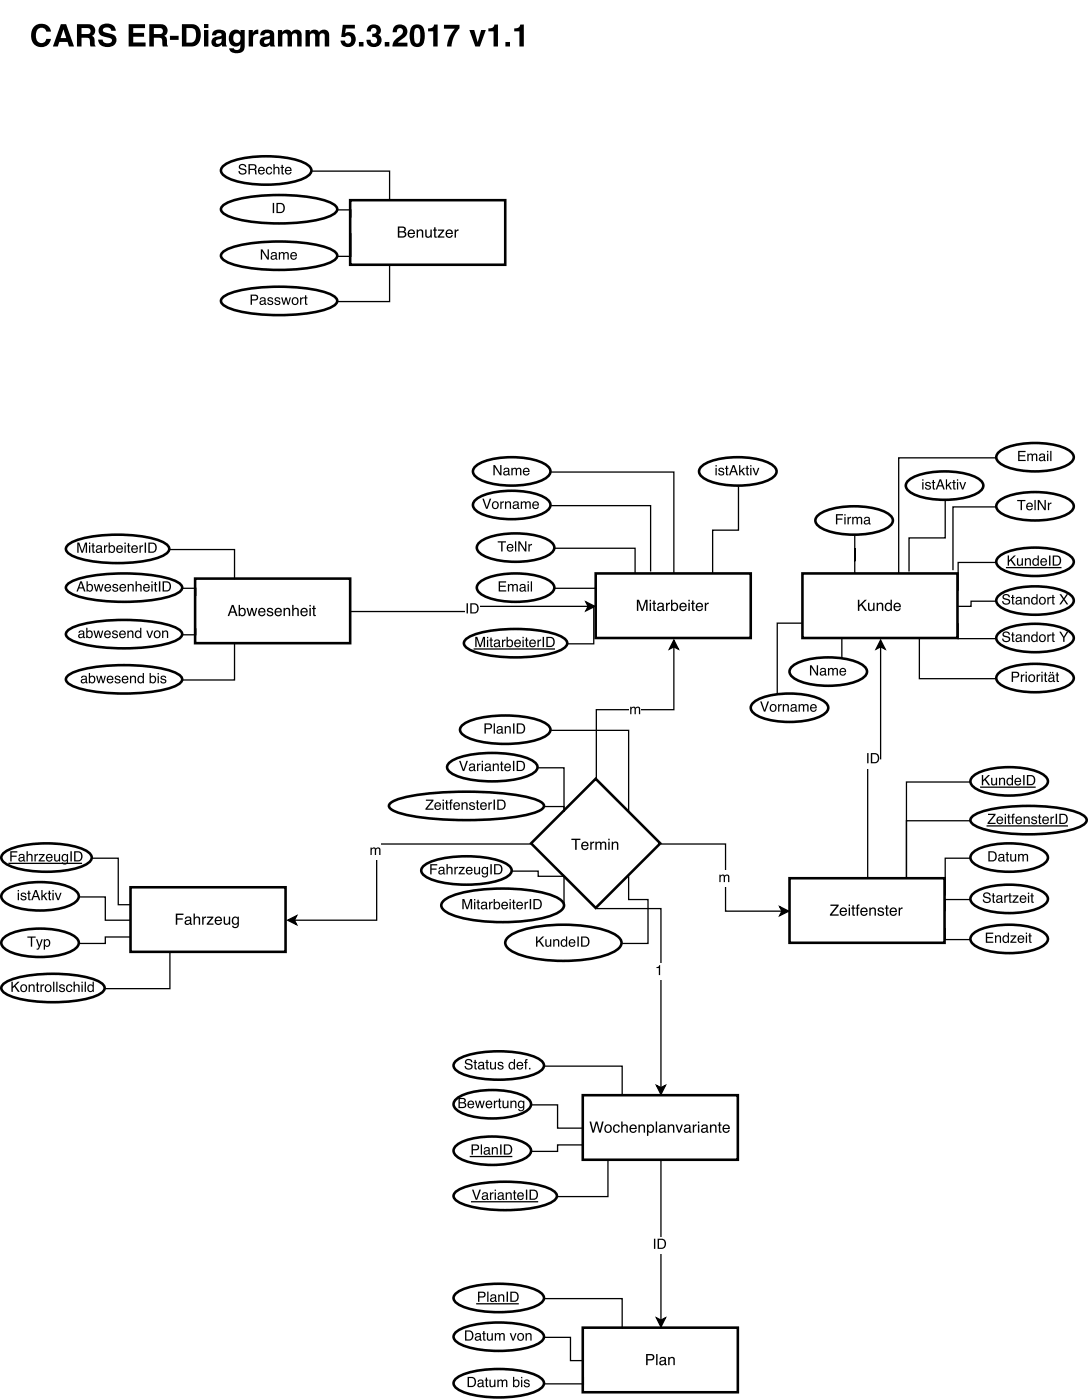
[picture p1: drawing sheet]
<svg xmlns="http://www.w3.org/2000/svg" width="297mm" height="382mm" viewBox="0 0 297 382" stroke-linecap="round" stroke-linejoin="round" font-family="sans-serif">
<path d="M162.6 156.6h42.4v17.7h-42.4z" fill="none" stroke="#000" stroke-width=".71" stroke-linecap="butt"/>
<path d="M173.9 163.8h.6l.8 2.6 .9-2.6h.6v3.1h-.4v-2.6l-.9 2.6h-.4l-.8-2.6v2.6h-.4zM177.4 164.7h.3v2.2h-.3zM177.4 163.8h.3v.4h-.3zM178.4 164h.3v.7h.4v.3h-.4v1.4l.4 .2v.3a.53 .53 0 0 1-.7-.5v-1.4h-.3v-.3h.3zM179.8 166.1a.53 .53 0 0 0 .7 .5 .53 .53 0 0 0 .3-.8zM179.6 164.9a.96 .96 0 0 1 1.6 .3v1.3l.3 .1v.3h-.2a.68 .68 0 0 0-1.1 0 .68 .68 0 0 1-.8-.5 .68 .68 0 0 1 .7-.8l.7-.2a.5 .5 0 0 0-.4-.5 .5 .5 0 0 0-.6 .4h-.3zM181.8 164.7h.4v.3l.4-.4h.3v.4a.56 .56 0 0 0-.7 .6v1.3h-.4zM183.2 163.8h.4v1.1a.97 .97 0 0 1 1.2-.1 .97 .97 0 0 1 .3 1.2 .87 .87 0 0 1-.6 .9 .87 .87 0 0 1-1-.3v.3h-.3zM183.7 165.1a.77 .77 0 0 0-.1 1.1 .77 .77 0 0 0 1 .2 .81 .81 0 0 0 .2-1 .81 .81 0 0 0-.9-.4zM185.8 164.9a1.01 1.01 0 0 1 1.2-.2 1.01 1.01 0 0 1 .5 1.2h-1.6a.63 .63 0 0 0 .4 .7 .63 .63 0 0 0 .8-.4h.4a1.08 1.08 0 0 1-1.6 .6 1.08 1.08 0 0 1-.3-1.6zM186.1 165.1l-.2 .5h1.2a.61 .61 0 0 0-.4-.6 .61 .61 0 0 0-.6 .1zM187.9 164.7h.4v2.2h-.4zM187.9 163.8h.4v.4h-.4zM189 164h.3v.7h.4v.3h-.4v1.4l.4 .2v.3a.53 .53 0 0 1-.7-.5v-1.4h-.3v-.3h.3zM190.2 164.9a1.01 1.01 0 0 1 1.3-.2 1.01 1.01 0 0 1 .4 1.2h-1.6a.63 .63 0 0 0 .5 .7 .63 .63 0 0 0 .8-.4h.3a1.08 1.08 0 0 1-1.5 .6 1.08 1.08 0 0 1-.3-1.6zM190.5 165.1l-.2 .5h1.3a.61 .61 0 0 0-.4-.6 .61 .61 0 0 0-.7 .1zM192.4 164.7h.4v.3l.4-.4h.3l-.1 .4a.56 .56 0 0 0-.6 .6v1.3h-.4z" fill="#000"/>
<path d="M219.1 156.6h42.3v17.7h-42.3z" fill="#fff"/>
<path d="M219.1 156.6h42.3v17.7h-42.3z" fill="none" stroke="#000" stroke-width=".71" stroke-linecap="butt"/>
<path d="M234.2 163.8h.4v1.5l1.5-1.5h.6l-1.3 1.3 1.3 1.8h-.5l-1.1-1.6-.5 .5v1.1h-.4zM237 164.7h.4v1.4a.56 .56 0 0 0 .7 .5 .56 .56 0 0 0 .3-.9v-1h.4v2.2h-.4v-.4a.77 .77 0 0 1-.9 .4 .77 .77 0 0 1-.5-.7zM239.3 164.7h.4v.3a.78 .78 0 0 1 .9-.4 .78 .78 0 0 1 .5 .8v1.5h-.3v-1.4a.55 .55 0 0 0-.7-.5 .55 .55 0 0 0-.4 .7v1.2h-.4zM242.1 165.2a.81 .81 0 0 0-.1 .9 .81 .81 0 0 0 .9 .4 .78 .78 0 0 0 .3-1.1 .78 .78 0 0 0-1.1-.2zM242 164.8l.7-.2 .4 .3v-1.1h.4v3.1h-.3v-.3a1.01 1.01 0 0 1-1.5 0 1.01 1.01 0 0 1-.1-1.4zM244.2 164.9a1.01 1.01 0 0 1 1.3-.2 1.01 1.01 0 0 1 .4 1.2h-1.6a.63 .63 0 0 0 .5 .7 .63 .63 0 0 0 .7-.4h.4a1.08 1.08 0 0 1-1.5 .6 1.08 1.08 0 0 1-.3-1.6zM244.5 165.1l-.2 .5h1.3a.61 .61 0 0 0-.4-.6 .61 .61 0 0 0-.7 .1z" fill="#000"/>
<path d="M151.5 160.7h11.3v.7" fill="none" stroke="#000" stroke-width=".35"/>
<path d="M130.6 159.4a13.2 13.2 0 0 1 8.6-2.7 19.3 19.3 0 0 1 11.2 2.2 1.85 1.85 0 0 1 0 3.2 20.1 20.1 0 0 1-12.7 2.1l-2.7-.4a6.7 6.7 0 0 1-4.7-2.7l-.1-.6z" fill="#fff"/>
<path d="M130.6 159.4a13.2 13.2 0 0 1 8.6-2.7 19.3 19.3 0 0 1 11.2 2.2 1.85 1.85 0 0 1 0 3.2 20.1 20.1 0 0 1-12.7 2.1l-2.7-.4a6.7 6.7 0 0 1-4.7-2.7l-.1-.6z" fill="none" stroke="#000" stroke-width=".71" stroke-linecap="butt"/>
<path d="M136.2 158.8h2v.3h-1.7v.9h1.6v.3h-1.6v.9h1.7v.4h-2zM138.7 159.5h.3v.3a.66 .66 0 0 1 1.1 0 .68 .68 0 0 1 .8-.3 .68 .68 0 0 1 .5 .7v1.4h-.4v-1.4a.44 .44 0 0 0-.5-.4 .44 .44 0 0 0-.3 .6v1.2h-.4v-1.4a.46 .46 0 0 0-.5-.4 .46 .46 0 0 0-.3 .7v1.1h-.3zM142.2 160.9a.48 .48 0 0 0 .6 .4 .48 .48 0 0 0 .3-.7zM142 159.8a.88 .88 0 0 1 1.5 .3v1.2h.2v.3h-.4l-.1-.3a.68 .68 0 0 1-1.2 .2 .68 .68 0 0 1 .4-1.1l.7-.2a.46 .46 0 0 0-.4-.4 .46 .46 0 0 0-.5 .4h-.3zM144 159.6h.4v2h-.4zM144 158.8h.4v.4h-.4zM144.9 158.8h.4v2.8h-.4z" fill="#000"/>
<path d="M272.2 153.6h-10.6v7.8" fill="none" stroke="#000" stroke-width=".35"/>
<path d="M272.4 152.3a13.2 13.2 0 0 1 8.6-2.7 19.3 19.3 0 0 1 11.2 2.2 1.85 1.85 0 0 1 0 3.3 20.1 20.1 0 0 1-12.7 2.1l-2.7-.5a6.7 6.7 0 0 1-4.7-2.7l-.1-.5z" fill="#fff"/>
<path d="M272.4 152.3a13.2 13.2 0 0 1 8.6-2.7 19.3 19.3 0 0 1 11.2 2.2 1.85 1.85 0 0 1 0 3.3 20.1 20.1 0 0 1-12.7 2.1l-2.7-.5a6.7 6.7 0 0 1-4.7-2.7l-.1-.5z" fill="none" stroke="#000" stroke-width=".71" stroke-linecap="butt"/>
<path d="M275.1 151.7h.4v1.4l1.3-1.4h.6l-1.2 1.2 1.2 1.6h-.5l-1-1.4-.4 .4v1h-.4zM277.6 152.5h.4v1.3a.51 .51 0 0 0 .7 .4 .51 .51 0 0 0 .2-.7v-1h.4v2h-.3v-.3a.7 .7 0 0 1-.8 .3 .7 .7 0 0 1-.6-.6zM279.8 152.5h.3v.3a.71 .71 0 0 1 .9-.4 .71 .71 0 0 1 .5 .8v1.3h-.4v-1.3a.5 .5 0 0 0-.6-.4 .5 .5 0 0 0-.4 .7v1h-.3zM282.3 152.9a.7 .7 0 0 0-.1 1 .7 .7 0 0 0 .9 .2 .73 .73 0 0 0 .2-.9 .73 .73 0 0 0-.8-.4zM282.2 152.6l.7-.1 .4 .2v-1h.3v2.8h-.3v-.3a.93 .93 0 0 1-1.3 .1 .93 .93 0 0 1-.1-1.3zM284.3 152.7a.93 .93 0 0 1 1.1-.1 .93 .93 0 0 1 .5 1h-1.5a.58 .58 0 0 0 .4 .7 .58 .58 0 0 0 .7-.4h.3a.99 .99 0 0 1-1.4 .6 .99 .99 0 0 1-.3-1.5zM284.5 152.9l-.1 .4h1.1a.56 .56 0 0 0-.3-.5 .56 .56 0 0 0-.7 .1zM286.4 151.7h.4v2.8h-.4zM287.8 152.1v2.1h.7a1.09 1.09 0 0 0 .8-1.1 1.09 1.09 0 0 0-.8-1zM287.4 151.7h1.1a1.41 1.41 0 0 1 1.2 1.4 1.41 1.41 0 0 1-1.2 1.4h-1.1z" fill="#000"/>
<path d="M233.4 146.2v10.6M274.8 155h14.8" fill="none" stroke="#000" stroke-width=".35"/>
<path d="M223.1 141a13.2 13.2 0 0 1 8.5-2.7 19.3 19.3 0 0 1 11.2 2.2 1.85 1.85 0 0 1 0 3.3 20.1 20.1 0 0 1-12.7 2.1l-2.7-.5a6.7 6.7 0 0 1-4.7-2.7l-.1-.5z" fill="#fff"/>
<path d="M223.1 141a13.2 13.2 0 0 1 8.5-2.7 19.3 19.3 0 0 1 11.2 2.2 1.85 1.85 0 0 1 0 3.3 20.1 20.1 0 0 1-12.7 2.1l-2.7-.5a6.7 6.7 0 0 1-4.7-2.7l-.1-.5z" fill="none" stroke="#000" stroke-width=".71" stroke-linecap="butt"/>
<path d="M228.2 140.4h2v.4h-1.6v.8h1.4v.4h-1.4v1.2h-.4zM230.5 141.2h.4v2h-.4zM230.5 140.4h.4v.4h-.4zM231.4 141.2h.3v.3l.7-.3v.3l-.4 .1-.2 .3-.1 1.3h-.3zM232.7 141.2h.3v.3a.66 .66 0 0 1 1.1 0 .68 .68 0 0 1 .8-.3 .68 .68 0 0 1 .5 .7v1.3h-.4v-1.4a.44 .44 0 0 0-.5-.3 .44 .44 0 0 0-.3 .5v1.2h-.3v-1.3a.46 .46 0 0 0-.6-.4 .46 .46 0 0 0-.3 .7v1h-.3zM236.2 142.5a.48 .48 0 0 0 .6 .5 .48 .48 0 0 0 .3-.8zM236 141.4a.88 .88 0 0 1 1.5 .3v1.2l.2 .1v.2h-.4l-.1-.2a.68 .68 0 0 1-1.2 .2 .68 .68 0 0 1 .4-1.1l.7-.2a.46 .46 0 0 0-.4-.5 .46 .46 0 0 0-.5 .4h-.3z" fill="#000"/>
<path d="M272.2 164.2h-7.1v1.4h-3.5" fill="none" stroke="#000" stroke-width=".35"/>
<path d="M272.4 162.9a13.2 13.2 0 0 1 8.6-2.7 19.3 19.3 0 0 1 11.2 2.2 1.85 1.85 0 0 1 0 3.3 20.1 20.1 0 0 1-12.7 2.1l-2.7-.5a6.7 6.7 0 0 1-4.7-2.7l-.1-.6z" fill="#fff"/>
<path d="M272.4 162.9a13.2 13.2 0 0 1 8.6-2.7 19.3 19.3 0 0 1 11.2 2.2 1.85 1.85 0 0 1 0 3.3 20.1 20.1 0 0 1-12.7 2.1l-2.7-.5a6.7 6.7 0 0 1-4.7-2.7l-.1-.6z" fill="none" stroke="#000" stroke-width=".71" stroke-linecap="butt"/>
<path d="M273.9 162.5a1.09 1.09 0 0 1 1.8 .6h-.3a.6 .6 0 0 0-.7-.6 .6 .6 0 0 0-.5 .8l.1 .1a1.41 1.41 0 0 1 1.5 .9 1.13 1.13 0 0 1-1.1 .9 1.13 1.13 0 0 1-1.1-1h.3a.73 .73 0 0 0 .8 .7 .73 .73 0 0 0 .7-.7l-.4-.3a1.09 1.09 0 0 1-1.3-1zM276.3 162.5h.4v.6h.3v.2h-.3v1.4l.3 .1v.3h-.5l-.2-.2v-1.6h-.3v-.2h.3zM277.6 164.4a.48 .48 0 0 0 .6 .4 .48 .48 0 0 0 .3-.7zM277.4 163.3a.88 .88 0 0 1 1.5 .3v1.2l.2 .1v.2h-.3l-.2-.3a.68 .68 0 0 1-1.2 .2 .68 .68 0 0 1 .5-1.1l.7-.1a.46 .46 0 0 0-.5-.5 .46 .46 0 0 0-.5 .4h-.3zM279.5 163.1h.3v.3a.71 .71 0 0 1 .8-.4 .71 .71 0 0 1 .5 .8v1.3h-.3v-1.3a.5 .5 0 0 0-.6-.4 .5 .5 0 0 0-.4 .6v1.1h-.3zM282 163.5a.7 .7 0 0 0-.2 1 .7 .7 0 0 0 1 .2 .73 .73 0 0 0 .2-.9 .73 .73 0 0 0-.9-.4zM281.9 163.2l.7-.1 .3 .2v-1h.4v2.8h-.3v-.3a.93 .93 0 0 1-1.3 .1 .93 .93 0 0 1-.1-1.3zM284.2 163.4a.73 .73 0 0 0-.2 1 .73 .73 0 0 0 1 .2 .75 .75 0 0 0 .1-.9 .75 .75 0 0 0-.9-.3zM283.9 163.3a.99 .99 0 0 1 1.4 .1 .99 .99 0 0 1-.1 1.5 .99 .99 0 0 1-1.5-.2v-.9zM285.9 163.1h.4v.3l.6-.4v.4l-.4 .1-.2 .2v1.4h-.4zM287.3 162.5h.3v.6h.4v.2h-.4v1.4l.4 .1v.3h-.5l-.2-.2v-1.6h-.3v-.2h.3zM289.3 162.3h.4l.7 1.1 .8-1.1h.4l-.9 1.4 .9 1.4h-.4l-.8-1.1-.7 1.1h-.5l1-1.4z" fill="#000"/>
<path d="M261.6 170.2v4.2h10.6" fill="none" stroke="#000" stroke-width=".35"/>
<path d="M272.4 173.2a13.2 13.2 0 0 1 8.6-2.8 19.3 19.3 0 0 1 11.2 2.2 1.85 1.85 0 0 1 0 3.3 20.1 20.1 0 0 1-12.7 2.1l-2.7-.5a6.7 6.7 0 0 1-4.7-2.7l-.1-.5z" fill="#fff"/>
<path d="M272.4 173.2a13.2 13.2 0 0 1 8.6-2.8 19.3 19.3 0 0 1 11.2 2.2 1.85 1.85 0 0 1 0 3.3 20.1 20.1 0 0 1-12.7 2.1l-2.7-.5a6.7 6.7 0 0 1-4.7-2.7l-.1-.5z" fill="none" stroke="#000" stroke-width=".71" stroke-linecap="butt"/>
<path d="M273.9 172.7a1.09 1.09 0 0 1 1.8 .7h-.3a.6 .6 0 0 0-.7-.7 .6 .6 0 0 0-.5 .9h.1a1.41 1.41 0 0 1 1.5 1 1.13 1.13 0 0 1-1.1 .8 1.13 1.13 0 0 1-1.1-1h.3a.73 .73 0 0 0 .8 .7 .73 .73 0 0 0 .7-.7l-.4-.2a1.09 1.09 0 0 1-1.3-1.1zM276.3 172.7h.4v.6h.3v.3h-.3v1.3l.3 .2v.2h-.5l-.2-.2v-1.5h-.3v-.3h.3zM277.6 174.6a.48 .48 0 0 0 .6 .5 .48 .48 0 0 0 .3-.8zM277.4 173.5a.88 .88 0 0 1 1.5 .3v1.2l.2 .1v.2h-.3l-.2-.2a.68 .68 0 0 1-1.2 .2 .68 .68 0 0 1 .5-1.1l.7-.2a.46 .46 0 0 0-.5-.5 .46 .46 0 0 0-.5 .4h-.3zM279.5 173.3h.3v.3a.71 .71 0 0 1 .8-.3 .71 .71 0 0 1 .5 .7v1.3h-.3v-1.2a.5 .5 0 0 0-.6-.5 .5 .5 0 0 0-.4 .7v1h-.3zM282 173.8a.7 .7 0 0 0-.2 .9 .7 .7 0 0 0 1 .2 .73 .73 0 0 0 .2-.9 .73 .73 0 0 0-.9-.3zM281.9 173.4l.7-.1 .3 .3v-1.1h.4v2.8h-.3v-.3a.93 .93 0 0 1-1.3 .1 .93 .93 0 0 1-.1-1.3zM284.2 173.6a.73 .73 0 0 0-.2 1.1 .73 .73 0 0 0 1 .2 .75 .75 0 0 0 .1-1 .75 .75 0 0 0-.9-.3zM283.9 173.5a.99 .99 0 0 1 1.4 .2 .99 .99 0 0 1-.1 1.4 .99 .99 0 0 1-1.5-.2v-.9zM285.9 173.3h.4v.4l.6-.4v.3l-.4 .1-.2 .3v1.3h-.4zM287.3 172.7h.3v.6h.4v.3h-.4v1.3l.4 .2v.2h-.5l-.2-.2v-1.5h-.3v-.3h.3zM289.2 172.5h.4l.8 1.4 .8-1.4h.5l-1.1 1.7v1.1h-.3v-1.1z" fill="#000"/>
<path d="M251 174.4v11h21.2" fill="none" stroke="#000" stroke-width=".35"/>
<path d="M272.4 184.1a13.2 13.2 0 0 1 8.6-2.7 19.3 19.3 0 0 1 11.2 2.2 1.85 1.85 0 0 1 0 3.2 20.1 20.1 0 0 1-12.7 2.1l-2.7-.4a6.7 6.7 0 0 1-4.7-2.7l-.1-.6z" fill="#fff"/>
<path d="M272.4 184.1a13.2 13.2 0 0 1 8.6-2.7 19.3 19.3 0 0 1 11.2 2.2 1.85 1.85 0 0 1 0 3.2 20.1 20.1 0 0 1-12.7 2.1l-2.7-.4a6.7 6.7 0 0 1-4.7-2.7l-.1-.6z" fill="none" stroke="#000" stroke-width=".71" stroke-linecap="butt"/>
<path d="M276.2 183.5h1.3a.8 .8 0 0 1 .8 .8 .8 .8 0 0 1-.8 .8h-.9v1.2h-.4zM276.6 183.8v1h.7a.49 .49 0 0 0 .6-.5 .49 .49 0 0 0-.6-.5zM278.7 184.2h.3v.4l.7-.4v.4h-.4l-.2 .3v1.4h-.4zM280 184.2h.3v2.1h-.3zM280 183.5h.3v.4h-.3zM281.3 184.6a.73 .73 0 0 0-.2 1 .73 .73 0 0 0 1 .2 .75 .75 0 0 0 .1-.9 .75 .75 0 0 0-.9-.3zM281 184.5a.99 .99 0 0 1 1.4 .1 .99 .99 0 0 1-.2 1.4 .99 .99 0 0 1-1.4-.2l-.1-.8zM283 184.2h.3v.4l.7-.4v.4h-.4l-.2 .3v1.4h-.4zM284.3 184.2h.3v2.1h-.3zM284.3 183.5h.3v.4h-.3zM285.2 183.7h.4v.5h.3v.3h-.3v1.3l.3 .2v.3h-.5l-.1-.3-.1-1.5h-.2v-.3h.2zM286.5 185.6a.48 .48 0 0 0 .7 .4 .48 .48 0 0 0 .2-.7zM286.4 184.5a.88 .88 0 0 1 1.4 .2v1.3h.3v.3h-.4l-.2-.3a.68 .68 0 0 1-1.1 .2 .68 .68 0 0 1 .4-1.1l.7-.2a.46 .46 0 0 0-.4-.5 .46 .46 0 0 0-.5 .5h-.4zM287.2 183.5h.4v.4h-.4zM286.6 183.5h.3v.4h-.3zM288.5 183.7h.3v.5h.3v.3h-.3v1.3l.3 .2v.3h-.4l-.2-.3v-1.5h-.3v-.3h.3z" fill="#000"/>
<path d="M201.6 132.8v12h-7v12" fill="none" stroke="#000" stroke-width=".35"/>
<path d="M191.3 127.6a13.2 13.2 0 0 1 8.6-2.7 19.3 19.3 0 0 1 11.1 2.2 1.85 1.85 0 0 1 0 3.3 20.1 20.1 0 0 1-12.6 2.1l-2.7-.5a6.7 6.7 0 0 1-4.7-2.7l-.1-.5z" fill="#fff"/>
<path d="M191.3 127.6a13.2 13.2 0 0 1 8.6-2.7 19.3 19.3 0 0 1 11.1 2.2 1.85 1.85 0 0 1 0 3.3 20.1 20.1 0 0 1-12.6 2.1l-2.7-.5a6.7 6.7 0 0 1-4.7-2.7l-.1-.5z" fill="none" stroke="#000" stroke-width=".71" stroke-linecap="butt"/>
<path d="M195.3 127.8h.4v2h-.4zM195.3 127h.4v.4h-.4zM196.3 127.9a.82 .82 0 0 1 1.4 .5h-.3a.38 .38 0 0 0-.5-.4 .38 .38 0 0 0-.3 .5l.1 .1a.74 .74 0 0 1 .8 .2 .74 .74 0 0 1 0 .9 .89 .89 0 0 1-1.4-.5h.3a.45 .45 0 0 0 .5 .4 .45 .45 0 0 0 .4-.5 1.02 1.02 0 0 1-1.1-.9zM198.2 127.2h.3v.6h.4v.3h-.4v1.3l.4 .2v.2h-.5l-.2-.2v-1.5h-.3v-.3h.3zM200.3 127.5l-.5 1.2h.9zM200.1 127h.4l1 2.8h-.4l-.3-.8h-1.1l-.3 .8h-.4zM201.8 127h.3v1.7l.9-.9h.4l-.7 .8 .8 1.2h-.5l-.6-1-.3 .3v.7h-.3zM203.8 127.2h.3v.6h.4v.3h-.4v1.3l.4 .2v.2h-.5l-.2-.2v-1.5h-.3v-.3h.3zM204.8 127.8h.4v2h-.4zM204.8 127h.4v.4h-.4zM205.4 127.8h.4l.6 1.6 .5-1.6h.4l-.7 2h-.4z" fill="#000"/>
<path d="M151.5 149.8h21.9v7" fill="none" stroke="#000" stroke-width=".35"/>
<path d="M130.6 148.5a13.2 13.2 0 0 1 8.6-2.8 19.3 19.3 0 0 1 11.2 2.2 1.85 1.85 0 0 1 0 3.3 20.1 20.1 0 0 1-12.7 2.1l-2.7-.5a6.7 6.7 0 0 1-4.7-2.6l-.1-.6z" fill="#fff"/>
<path d="M130.6 148.5a13.2 13.2 0 0 1 8.6-2.8 19.3 19.3 0 0 1 11.2 2.2 1.85 1.85 0 0 1 0 3.3 20.1 20.1 0 0 1-12.7 2.1l-2.7-.5a6.7 6.7 0 0 1-4.7-2.6l-.1-.6z" fill="none" stroke="#000" stroke-width=".71" stroke-linecap="butt"/>
<path d="M135.9 147.9h2.2v.3h-.9v2.4h-.4v-2.4h-.9zM138.6 148.9a.93 .93 0 0 1 1.1-.2 .93 .93 0 0 1 .5 1h-1.5a.58 .58 0 0 0 .4 .7 .58 .58 0 0 0 .7-.4h.4a.99 .99 0 0 1-1.5 .6 .99 .99 0 0 1-.3-1.5zM138.9 149l-.2 .5h1.1a.56 .56 0 0 0-.3-.6 .56 .56 0 0 0-.6 .1zM140.6 147.9h.3v2.7h-.3zM141.5 147.9h.4l1.5 2.2v-2.2h.3v2.7h-.4l-1.4-2.2v2.2h-.4zM144.3 148.6h.3v.4l.7-.4v.3l-.5 .1-.2 .3v1.3h-.3z" fill="#000"/>
<path d="M150.5 138.1h27.1v18" fill="none" stroke="#000" stroke-width=".35"/>
<path d="M129.6 136.8a13.2 13.2 0 0 1 8.5-2.7 19.3 19.3 0 0 1 11.2 2.2 1.85 1.85 0 0 1 0 3.3 20.1 20.1 0 0 1-12.7 2.1l-2.7-.5a6.7 6.7 0 0 1-4.7-2.7l-.1-.6z" fill="#fff"/>
<path d="M129.6 136.8a13.2 13.2 0 0 1 8.5-2.7 19.3 19.3 0 0 1 11.2 2.2 1.85 1.85 0 0 1 0 3.3 20.1 20.1 0 0 1-12.7 2.1l-2.7-.5a6.7 6.7 0 0 1-4.7-2.7l-.1-.6z" fill="none" stroke="#000" stroke-width=".71" stroke-linecap="butt"/>
<path d="M131.7 136.2h.4l.8 2.4 .8-2.4h.4l-1 2.8h-.4zM134.9 137.3a.73 .73 0 0 0-.3 1 .73 .73 0 0 0 1.1 .2 .75 .75 0 0 0 .1-.9 .75 .75 0 0 0-.9-.3zM134.5 137.2a.99 .99 0 0 1 1.5 .1 .99 .99 0 0 1-.2 1.5 .99 .99 0 0 1-1.4-.2l-.1-.9zM136.6 137h.3v.3l.7-.4v.4l-.4 .1-.2 .2-.1 1.4h-.3zM137.9 137h.3v.3a.71 .71 0 0 1 .8-.4 .71 .71 0 0 1 .5 .8v1.3h-.3v-1.3a.5 .5 0 0 0-.6-.4 .5 .5 0 0 0-.4 .6v1.1h-.3zM140.3 138.3a.48 .48 0 0 0 .7 .4 .48 .48 0 0 0 .2-.7zM140.1 137.2a.88 .88 0 0 1 1.5 .3v1.2l.2 .1v.2h-.3l-.2-.3a.68 .68 0 0 1-1.2 .2 .68 .68 0 0 1 .5-1.1l.7-.1a.46 .46 0 0 0-.5-.5 .46 .46 0 0 0-.5 .4h-.3zM142.2 137h.3v.3a.66 .66 0 0 1 1.2-.1 .68 .68 0 0 1 .7-.2 .68 .68 0 0 1 .5 .6v1.4h-.3v-1.4a.44 .44 0 0 0-.6-.4 .44 .44 0 0 0-.3 .6v1.2h-.3v-1.3a.46 .46 0 0 0-.6-.5 .46 .46 0 0 0-.3 .7v1.1h-.3zM145.6 137.2a.93 .93 0 0 1 1.1-.2 .93 .93 0 0 1 .4 1.1h-1.4a.58 .58 0 0 0 .4 .7 .58 .58 0 0 0 .7-.4h.3a.99 .99 0 0 1-1.4 .6 .99 .99 0 0 1-.3-1.6zM145.8 137.4l-.1 .4h1.1a.56 .56 0 0 0-.3-.5 .56 .56 0 0 0-.7 .1z" fill="#000"/>
<path d="M162.8 165.6h-.7v10.3h-7.1" fill="none" stroke="#000" stroke-width=".35"/>
<path d="M127.1 174.7a15.8 15.8 0 0 1 8.6-2.6 37.2 37.2 0 0 1 17.5 1.8 2.07 2.07 0 0 1 1.6 2.3 7.1 7.1 0 0 1-4.7 2.4 42.4 42.4 0 0 1-20.9-.7 3.5 3.5 0 0 1-2.6-2.2z" fill="#fff"/>
<path d="M127.1 174.7a15.8 15.8 0 0 1 8.6-2.6 37.2 37.2 0 0 1 17.5 1.8 2.07 2.07 0 0 1 1.6 2.3 7.1 7.1 0 0 1-4.7 2.4 42.4 42.4 0 0 1-20.9-.7 3.5 3.5 0 0 1-2.6-2.2z" fill="none" stroke="#000" stroke-width=".71" stroke-linecap="butt"/>
<g fill="#000">
<path d="M240.4 174.8l1.3 2.5-1.3-.6-1.2 .6z"/>
<path d="M129.8 174h.5l.8 2.3 .8-2.3h.5v2.7h-.3v-2.3l-.8 2.3h-.4l-.8-2.3v2.3h-.3zM132.9 174.7h.4v2h-.4zM132.9 174h.4v.3h-.4zM133.9 174.1h.3v.6h.3v.3h-.3v1.3l.3 .2v.2h-.4l-.2-.2v-1.5h-.3v-.3h.3zM135.2 176a.48 .48 0 0 0 .6 .5 .48 .48 0 0 0 .3-.8zM135 174.9a.88 .88 0 0 1 1.5 .3v1.2l.2 .1v.3h-.4l-.1-.3a.68 .68 0 0 1-1.2 .2 .68 .68 0 0 1 .4-1.1l.7-.2a.46 .46 0 0 0-.4-.5 .46 .46 0 0 0-.5 .4h-.3zM137 174.7h.4v.4l.6-.4v.3l-.4 .1-.2 .3v1.3h-.4zM138.3 173.9h.3v1.1a.89 .89 0 0 1 1.2-.2 .89 .89 0 0 1 .3 1.2 .81 .81 0 0 1-.6 .8 .81 .81 0 0 1-.9-.3v.2h-.3zM138.8 175.1a.7 .7 0 0 0-.2 1 .7 .7 0 0 0 1 .2 .7 .7 0 0 0 .1-1 .7 .7 0 0 0-.9-.2zM140.6 175a.93 .93 0 0 1 1.2-.2 .93 .93 0 0 1 .4 1h-1.5a.58 .58 0 0 0 .5 .7 .58 .58 0 0 0 .7-.4h.3a.99 .99 0 0 1-1.4 .6 .99 .99 0 0 1-.3-1.5zM140.9 175.1l-.2 .5h1.2a.56 .56 0 0 0-.4-.6 .56 .56 0 0 0-.6 .1zM142.6 174.7h.4v2h-.4zM142.6 174h.4v.3h-.4zM143.6 174.1h.3v.6h.3v.3h-.3v1.3l.3 .2v.2h-.4l-.2-.2v-1.5h-.3v-.3h.3zM144.7 175a.93 .93 0 0 1 1.2-.2 .93 .93 0 0 1 .4 1h-1.5a.58 .58 0 0 0 .5 .7 .58 .58 0 0 0 .7-.4h.3a.99 .99 0 0 1-1.4 .6 .99 .99 0 0 1-.3-1.5zM145 175.1l-.2 .5h1.2a.56 .56 0 0 0-.4-.6 .56 .56 0 0 0-.6 .1zM146.7 174.7h.4v.4l.6-.4v.3l-.4 .1-.2 .3v1.3h-.4zM148.2 174h.3v2.7h-.3zM149.5 174.3v2.1h.7a1.09 1.09 0 0 0 .9-1.1 1.09 1.09 0 0 0-.9-1zM149.2 174h1.1a1.41 1.41 0 0 1 1.2 1.4 1.41 1.41 0 0 1-1.2 1.3h-1.1z"/>
</g>
<path d="M129.5 177.3h21.8M240.4 174.8l1.3 2.5-1.3-.6-1.2 .6zM240.4 176.7v30.6h-3.5v32.8" fill="none" stroke="#000" stroke-width=".35"/>
<path d="M236.4 205.3h3.8v4.6h-3.8z" fill="#fff"/>
<path d="M236.7 205.7h.4v2.8h-.4zM238.1 206v2.2h.7a1.09 1.09 0 0 0 .9-1.1 1.09 1.09 0 0 0-.9-1.1zM237.7 205.7h1.2a1.41 1.41 0 0 1 1.2 1.4 1.41 1.41 0 0 1-1.2 1.4h-1.2z" fill="#000"/>
<path d="M215.5 239.9h42.4v17.6h-42.4z" fill="#fff"/>
<path d="M215.5 239.9h42.4v17.6h-42.4z" fill="none" stroke="#000" stroke-width=".71" stroke-linecap="butt"/>
<path d="M226.7 247.1h2.3v.3l-1.9 2.4h1.9v.3h-2.4v-.3l1.8-2.4h-1.7zM229.5 248.2a1.01 1.01 0 0 1 1.2-.2 1.01 1.01 0 0 1 .5 1.1h-1.6a.63 .63 0 0 0 .5 .8 .63 .63 0 0 0 .7-.5h.4a1.08 1.08 0 0 1-1.5 .7 1.08 1.08 0 0 1-.4-1.7zM229.8 248.4l-.2 .4h1.3a.61 .61 0 0 0-.4-.6 .61 .61 0 0 0-.7 .2zM231.7 247.9h.4v2.2h-.4zM231.7 247.1h.4v.4h-.4zM232.7 247.3h.4v.6h.3v.3h-.3v1.5l.3 .1v.3a.53 .53 0 0 1-.7-.4v-1.5h-.3v-.3h.3zM234 247.2l.6-.2v.4l-.3 .2v.3h.3v.3h-.3v1.9h-.4v-1.9h-.3v-.3h.3zM235.1 248.2a1.01 1.01 0 0 1 1.3-.2 1.01 1.01 0 0 1 .5 1.1h-1.6a.63 .63 0 0 0 .4 .8 .63 .63 0 0 0 .8-.5h.3a1.08 1.08 0 0 1-1.5 .7 1.08 1.08 0 0 1-.3-1.7zM235.4 248.4l-.1 .4h1.2a.61 .61 0 0 0-.4-.6 .61 .61 0 0 0-.7 .2zM237.3 247.9h.4v.3a.78 .78 0 0 1 .9-.3 .78 .78 0 0 1 .5 .8v1.4h-.3v-1.4a.55 .55 0 0 0-.7-.5 .55 .55 0 0 0-.4 .8v1.1h-.4zM239.8 248a.89 .89 0 0 1 1.5 .5h-.3a.47 .47 0 0 0-.5-.3 .47 .47 0 0 0-.5 .4l.2 .1a.84 .84 0 0 1 .9 .3 .84 .84 0 0 1 .2 .8 .96 .96 0 0 1-1 .4 .96 .96 0 0 1-.7-.8h.3a.54 .54 0 0 0 .6 .5 .54 .54 0 0 0 .5-.5l-.2-.1a.8 .8 0 0 1-.9-.3 .8 .8 0 0 1-.1-1zM241.9 247.3h.4v.6h.3v.3h-.3v1.5l.3 .1v.3a.53 .53 0 0 1-.7-.4v-1.5h-.3v-.3h.3zM243.1 248.2a1.01 1.01 0 0 1 1.3-.2 1.01 1.01 0 0 1 .5 1.1h-1.6a.63 .63 0 0 0 .4 .8 .63 .63 0 0 0 .8-.5h.3a1.08 1.08 0 0 1-1.5 .7 1.08 1.08 0 0 1-.3-1.7zM243.4 248.4l-.1 .4h1.2a.61 .61 0 0 0-.4-.6 .61 .61 0 0 0-.7 .2zM245.3 247.9h.4v.4l.4-.4h.3v.4a.56 .56 0 0 0-.7 .5v1.3h-.4z" fill="#000"/>
<path d="M265.1 234.4h-7v10.3" fill="none" stroke="#000" stroke-width=".35"/>
<path d="M265.4 233.1a13.2 13.2 0 0 1 8.6-2.7 19.3 19.3 0 0 1 11.1 2.2 1.85 1.85 0 0 1 0 3.3 20.1 20.1 0 0 1-12.6 2.1l-2.7-.5a6.7 6.7 0 0 1-4.7-2.7l-.2-.6z" fill="#fff"/>
<path d="M265.4 233.1a13.2 13.2 0 0 1 8.6-2.7 19.3 19.3 0 0 1 11.1 2.2 1.85 1.85 0 0 1 0 3.3 20.1 20.1 0 0 1-12.6 2.1l-2.7-.5a6.7 6.7 0 0 1-4.7-2.7l-.2-.6z" fill="none" stroke="#000" stroke-width=".71" stroke-linecap="butt"/>
<path d="M270.2 232.8v2.2h.7a1.09 1.09 0 0 0 .9-1.1 1.09 1.09 0 0 0-.9-1.1zM269.8 232.5h1.2a1.41 1.41 0 0 1 1.2 1.4 1.41 1.41 0 0 1-1.2 1.4h-1.2zM272.9 234.6a.48 .48 0 0 0 .6 .4 .48 .48 0 0 0 .3-.7zM272.7 233.5a.88 .88 0 0 1 1.5 .3v1.2l.2 .1v.2h-.4l-.2-.3a.68 .68 0 0 1-1.1 .2 .68 .68 0 0 1 .4-1.1l.7-.1a.46 .46 0 0 0-.4-.5 .46 .46 0 0 0-.5 .4h-.3zM274.8 232.7h.3v.6h.4v.3h-.4v1.3l.4 .1v.3h-.5l-.2-.2v-1.5h-.3v-.3h.3zM275.8 233.3h.3v1.3a.51 .51 0 0 0 .7 .4 .51 .51 0 0 0 .3-.7v-1h.3v2h-.3v-.3a.7 .7 0 0 1-.8 .3 .7 .7 0 0 1-.5-.6zM278 233.3h.3v.3a.66 .66 0 0 1 1.1-.1 .68 .68 0 0 1 .8-.2 .68 .68 0 0 1 .5 .7v1.3h-.4v-1.4a.44 .44 0 0 0-.5-.4 .44 .44 0 0 0-.3 .6v1.2h-.4v-1.3a.46 .46 0 0 0-.5-.5 .46 .46 0 0 0-.3 .7v1.1h-.3z" fill="#000"/>
<path d="M265.1 245.7h-7v3.2" fill="none" stroke="#000" stroke-width=".35"/>
<path d="M265.4 244.4a13.2 13.2 0 0 1 8.6-2.7 19.3 19.3 0 0 1 11.1 2.2 1.85 1.85 0 0 1 0 3.3 20.1 20.1 0 0 1-12.6 2l-2.7-.4a6.7 6.7 0 0 1-4.7-2.7l-.2-.6z" fill="#fff"/>
<path d="M265.4 244.4a13.2 13.2 0 0 1 8.6-2.7 19.3 19.3 0 0 1 11.1 2.2 1.85 1.85 0 0 1 0 3.3 20.1 20.1 0 0 1-12.6 2l-2.7-.4a6.7 6.7 0 0 1-4.7-2.7l-.2-.6z" fill="none" stroke="#000" stroke-width=".71" stroke-linecap="butt"/>
<path d="M268.7 244a1.09 1.09 0 0 1 1.7 .6h-.3a.6 .6 0 0 0-.7-.6 .6 .6 0 0 0-.5 .8l.1 .1a1.41 1.41 0 0 1 1.5 .9 1.13 1.13 0 0 1-1.1 .9 1.13 1.13 0 0 1-1.1-1h.4a.73 .73 0 0 0 .7 .7 .73 .73 0 0 0 .7-.7l-.4-.3a1.09 1.09 0 0 1-1.3-1zM271 244h.4v.6h.3v.2h-.3v1.4l.3 .1v.3h-.5l-.2-.2v-1.6h-.3v-.2h.3zM272.3 245.9a.48 .48 0 0 0 .7 .4 .48 .48 0 0 0 .2-.7zM272.1 244.8a.88 .88 0 0 1 1.5 .3v1.2h.2v.3h-.3l-.2-.3a.68 .68 0 0 1-1.2 .2 .68 .68 0 0 1 .5-1.1l.7-.1a.46 .46 0 0 0-.5-.5 .46 .46 0 0 0-.5 .4h-.3zM274.2 244.6h.3v.3l.7-.4v.4l-.4 .1-.2 .2-.1 1.4h-.3zM275.5 244h.4v.6h.3v.2h-.3v1.4l.3 .1v.3h-.5l-.1-.2-.1-1.6h-.2v-.2h.2zM276.5 244.6h1.6v.2l-1.2 1.5h1.2v.3h-1.7v-.3l1.2-1.4h-1.1zM278.6 244.8a.93 .93 0 0 1 1.2-.2 .93 .93 0 0 1 .4 1.1h-1.5a.58 .58 0 0 0 .5 .7 .58 .58 0 0 0 .7-.4h.3a.99 .99 0 0 1-1.4 .6 .99 .99 0 0 1-.3-1.6zM278.9 245l-.2 .4h1.2a.56 .56 0 0 0-.4-.5 .56 .56 0 0 0-.6 .1zM280.6 244.6h.4v2h-.4zM280.6 243.8h.4v.4h-.4zM281.6 244h.3v.6h.3v.2h-.3v1.4l.3 .1v.3h-.4l-.2-.2v-1.6h-.3v-.2h.3z" fill="#000"/>
<path d="M258.1 253.5v3.1h7" fill="none" stroke="#000" stroke-width=".35"/>
<path d="M265.4 255.3a13.2 13.2 0 0 1 8.6-2.7 19.3 19.3 0 0 1 11.1 2.2 1.85 1.85 0 0 1 0 3.3 20.1 20.1 0 0 1-12.6 2.1l-2.7-.5a6.7 6.7 0 0 1-4.7-2.7l-.2-.5z" fill="#fff"/>
<path d="M265.4 255.3a13.2 13.2 0 0 1 8.6-2.7 19.3 19.3 0 0 1 11.1 2.2 1.85 1.85 0 0 1 0 3.3 20.1 20.1 0 0 1-12.6 2.1l-2.7-.5a6.7 6.7 0 0 1-4.7-2.7l-.2-.5z" fill="none" stroke="#000" stroke-width=".71" stroke-linecap="butt"/>
<path d="M269.1 254.7h2.1v.4h-1.7v.8h1.6v.4h-1.6v.9h1.7v.3h-2.1zM271.7 255.5h.3v.3a.71 .71 0 0 1 .8-.3 .71 .71 0 0 1 .5 .7v1.3h-.3v-1.3a.5 .5 0 0 0-.7-.4 .5 .5 0 0 0-.3 .7v1h-.3zM274.2 256a.7 .7 0 0 0-.2 .9 .7 .7 0 0 0 1 .2 .73 .73 0 0 0 .1-.9 .73 .73 0 0 0-.8-.4zM274.1 255.6l.7-.1 .3 .3v-1.1h.4v2.8h-.3v-.3a.93 .93 0 0 1-1.3 .1 .93 .93 0 0 1-.1-1.3zM275.9 255.5h1.6v.3l-1.2 1.4h1.2v.3h-1.7v-.2l1.2-1.5h-1.1zM278.1 255.8a.93 .93 0 0 1 1.1-.2 .93 .93 0 0 1 .4 1h-1.4a.58 .58 0 0 0 .4 .7 .58 .58 0 0 0 .7-.4h.3a.99 .99 0 0 1-1.4 .6 .99 .99 0 0 1-.3-1.5zM278.3 255.9l-.1 .5h1.1a.56 .56 0 0 0-.3-.6 .56 .56 0 0 0-.7 .1zM280.1 255.5h.3v2h-.3zM280.1 254.7h.3v.4h-.3zM281 254.9h.3v.6h.4v.3h-.4v1.3l.4 .2v.2h-.5l-.2-.2v-1.5h-.3v-.3h.3z" fill="#000"/>
<path d="M265.1 224.2h-17.6v15.9" fill="none" stroke="#000" stroke-width=".35"/>
<path d="M265.4 223.1a19.2 19.2 0 0 1 9.7-2.7 46.8 46.8 0 0 1 19.7 1.8 2.09 2.09 0 0 1 1.8 2.3 8.2 8.2 0 0 1-5.2 2.4 53.4 53.4 0 0 1-23.6-.7 3.8 3.8 0 0 1-2.9-2.2z" fill="#fff"/>
<path d="M265.4 223.1a19.2 19.2 0 0 1 9.7-2.7 46.8 46.8 0 0 1 19.7 1.8 2.09 2.09 0 0 1 1.8 2.3 8.2 8.2 0 0 1-5.2 2.4 53.4 53.4 0 0 1-23.6-.7 3.8 3.8 0 0 1-2.9-2.2z" fill="none" stroke="#000" stroke-width=".71" stroke-linecap="butt"/>
<path d="M269.7 222.3h2.1v.3l-1.7 2.1h1.7v.4h-2.2v-.3l1.7-2.2h-1.6zM272.3 223.3a.93 .93 0 0 1 1.1-.2 .93 .93 0 0 1 .5 1.1h-1.5a.58 .58 0 0 0 .4 .6 .58 .58 0 0 0 .7-.4h.4a.99 .99 0 0 1-1.5 .6 .99 .99 0 0 1-.3-1.5zM272.6 223.5l-.2 .4h1.1a.56 .56 0 0 0-.3-.6 .56 .56 0 0 0-.6 .2zM274.3 223.1h.3v2h-.3zM274.3 222.3h.3v.4h-.3zM275.2 222.5h.4v.5h.3v.3h-.3v1.3l.3 .2v.3h-.5l-.2-.3v-1.5h-.2v-.3h.2zM276.4 222.4l.6-.1v.3l-.3 .2v.3h.3v.2h-.3v1.8h-.4v-1.8h-.3v-.2h.3zM277.5 223.3a.93 .93 0 0 1 1.1-.2 .93 .93 0 0 1 .4 1.1h-1.4a.58 .58 0 0 0 .4 .6 .58 .58 0 0 0 .7-.4h.3a.99 .99 0 0 1-1.4 .6 .99 .99 0 0 1-.3-1.5zM277.7 223.5l-.1 .4h1.1a.56 .56 0 0 0-.3-.6 .56 .56 0 0 0-.7 .2zM279.5 223h.3v.3a.71 .71 0 0 1 .8-.3 .71 .71 0 0 1 .5 .8v1.3h-.3v-1.3a.5 .5 0 0 0-.6-.5 .5 .5 0 0 0-.4 .7v1.1h-.3zM281.8 223.2a.82 .82 0 0 1 1.3 .4h-.3a.38 .38 0 0 0-.5-.3 .38 .38 0 0 0-.3 .5h.1a.74 .74 0 0 1 .9 .3 .74 .74 0 0 1 0 .9 .89 .89 0 0 1-1.5-.6h.3a.45 .45 0 0 0 .5 .5 .45 .45 0 0 0 .4-.6 1.02 1.02 0 0 1-1.1-.8zM283.6 222.5h.4v.5h.3v.3h-.3v1.3l.3 .2v.3h-.5l-.2-.3v-1.5h-.2v-.3h.2zM284.8 223.3a.93 .93 0 0 1 1.1-.2 .93 .93 0 0 1 .5 1.1h-1.5a.58 .58 0 0 0 .4 .6 .58 .58 0 0 0 .7-.4h.3a.99 .99 0 0 1-1.4 .6 .99 .99 0 0 1-.3-1.5zM285.1 223.5l-.2 .4h1.1a.56 .56 0 0 0-.3-.6 .56 .56 0 0 0-.6 .2zM286.8 223h.3v.4l.7-.4v.4h-.4l-.2 .3-.1 1.4h-.3zM288.2 222.3h.4v2.8h-.4zM289.6 222.6v2.2h.7a1.09 1.09 0 0 0 .8-1.1 1.09 1.09 0 0 0-.8-1.1zM289.2 222.3h1.1a1.41 1.41 0 0 1 1.2 1.4 1.41 1.41 0 0 1-1.2 1.4h-1.1z" fill="#000"/>
<path d="M265.1 213.6h-17.6v26.5M269.5 225.6h21.9" fill="none" stroke="#000" stroke-width=".35"/>
<path d="M265.4 212.3a13.2 13.2 0 0 1 8.6-2.7 19.3 19.3 0 0 1 11.1 2.2 1.85 1.85 0 0 1 0 3.3 20.1 20.1 0 0 1-12.6 2l-2.7-.4a6.7 6.7 0 0 1-4.7-2.7l-.2-.6z" fill="#fff"/>
<path d="M265.4 212.3a13.2 13.2 0 0 1 8.6-2.7 19.3 19.3 0 0 1 11.1 2.2 1.85 1.85 0 0 1 0 3.3 20.1 20.1 0 0 1-12.6 2l-2.7-.4a6.7 6.7 0 0 1-4.7-2.7l-.2-.6z" fill="none" stroke="#000" stroke-width=".71" stroke-linecap="butt"/>
<path d="M268.1 211.7h.3v1.4l1.4-1.4h.5l-1.2 1.1 1.2 1.7h-.5l-.9-1.4-.5 .4v1h-.3zM270.6 212.5h.3v1.3a.51 .51 0 0 0 .7 .4 .51 .51 0 0 0 .3-.7v-1h.3v2h-.3v-.3a.7 .7 0 0 1-.8 .3 .7 .7 0 0 1-.5-.7zM272.7 212.5h.4v.2a.71 .71 0 0 1 .8-.3 .71 .71 0 0 1 .5 .8v1.3h-.3v-1.3a.5 .5 0 0 0-.7-.4 .5 .5 0 0 0-.3 .6v1.1h-.4zM275.3 212.9a.7 .7 0 0 0-.2 1 .7 .7 0 0 0 1 .2 .73 .73 0 0 0 .1-.9 .73 .73 0 0 0-.8-.4zM275.2 212.6l.6-.2 .4 .3v-1h.4v2.8h-.3v-.3a.93 .93 0 0 1-1.4 .1 .93 .93 0 0 1 0-1.3zM277.2 212.7a.93 .93 0 0 1 1.1-.2 .93 .93 0 0 1 .5 1.1h-1.5a.58 .58 0 0 0 .4 .7 .58 .58 0 0 0 .7-.4h.4a.99 .99 0 0 1-1.4 .6 .99 .99 0 0 1-.3-1.6zM277.5 212.9l-.2 .4h1.1a.56 .56 0 0 0-.3-.5 .56 .56 0 0 0-.6 .1zM279.3 211.7h.4v2.8h-.4zM280.7 212v2.2h.7a1.09 1.09 0 0 0 .9-1.1 1.09 1.09 0 0 0-.9-1.1zM280.4 211.7h1.1a1.41 1.41 0 0 1 1.2 1.4 1.41 1.41 0 0 1-1.2 1.4h-1.1z" fill="#000"/>
<path d="M267.8 215h14.8" fill="none" stroke="#000" stroke-width=".35"/>
<path d="M35.6 242.4h42.4v17.6h-42.4z" fill="#fff"/>
<path d="M35.6 242.4h42.4v17.6h-42.4z" fill="none" stroke="#000" stroke-width=".71" stroke-linecap="butt"/>
<path d="M48 249.6h2.1v.3h-1.7v.9h1.5v.4h-1.5v1.4h-.4zM50.8 251.8a.53 .53 0 0 0 .7 .5 .53 .53 0 0 0 .3-.8zM50.6 250.6a.96 .96 0 0 1 1.6 .3v1.4h.3v.3h-.2a.68 .68 0 0 0-1.1 .1 .68 .68 0 0 1-.8-.6 .68 .68 0 0 1 .7-.8l.7-.2a.5 .5 0 0 0-.4-.5 .5 .5 0 0 0-.6 .5h-.3zM52.8 249.5h.4v1.2a.78 .78 0 0 1 .9-.3 .78 .78 0 0 1 .5 .8v1.4h-.3v-1.4a.55 .55 0 0 0-.7-.5 .55 .55 0 0 0-.4 .7v1.2h-.4zM55.2 250.4h.4v.4l.3-.4 .4-.1-.1 .4a.56 .56 0 0 0-.6 .6v1.3h-.4zM56.5 250.4h1.7v.3l-1.3 1.6h1.4v.3h-1.9v-.3l1.3-1.6h-1.2zM58.9 250.7a1.01 1.01 0 0 1 1.2-.3 1.01 1.01 0 0 1 .5 1.2h-1.6a.63 .63 0 0 0 .5 .7 .63 .63 0 0 0 .7-.4h.4a1.08 1.08 0 0 1-1.6 .7 1.08 1.08 0 0 1-.3-1.7zM59.2 250.8l-.2 .5h1.2a.61 .61 0 0 0-.3-.6 .61 .61 0 0 0-.7 .1zM61.1 250.4h.3v1.4a.56 .56 0 0 0 .8 .5 .56 .56 0 0 0 .3-.8v-1.1h.3v2.2h-.3v-.3a.77 .77 0 0 1-.9 .3 .77 .77 0 0 1-.5-.7zM63.5 250.6a.83 .83 0 0 1 1.4 .1v-.3h.3v2a.97 .97 0 0 1-.7 1.1 .97 .97 0 0 1-1.2-.6h.4a.64 .64 0 0 0 .9 .2 .64 .64 0 0 0 .3-.8 .96 .96 0 0 1-1.3 .1 .96 .96 0 0 1-.3-1.2zM63.9 250.8a.77 .77 0 0 0-.3 1.1 .77 .77 0 0 0 1 .3 .77 .77 0 0 0 .3-1.1 .77 .77 0 0 0-1-.3z" fill="#000"/>
<path d="M21.7 245h7.1v6.4h7" fill="none" stroke="#000" stroke-width=".35"/>
<path d="M.8 243.7a13.2 13.2 0 0 1 8.6-2.7 19.3 19.3 0 0 1 11.1 2.2 1.85 1.85 0 0 1 0 3.3 20.1 20.1 0 0 1-12.6 2l-2.7-.4a6.7 6.7 0 0 1-4.7-2.7l-.1-.6z" fill="#fff"/>
<path d="M.8 243.7a13.2 13.2 0 0 1 8.6-2.7 19.3 19.3 0 0 1 11.1 2.2 1.85 1.85 0 0 1 0 3.3 20.1 20.1 0 0 1-12.6 2l-2.7-.4a6.7 6.7 0 0 1-4.7-2.7l-.1-.6z" fill="none" stroke="#000" stroke-width=".71" stroke-linecap="butt"/>
<path d="M4.8 243.9h.4v2h-.4zM4.8 243.1h.4v.4h-.4zM5.8 244a.82 .82 0 0 1 1.4 .4h-.3a.38 .38 0 0 0-.5-.3 .38 .38 0 0 0-.3 .5h.1a.74 .74 0 0 1 .8 .3 .74 .74 0 0 1 0 .9 .89 .89 0 0 1-1.4-.6h.3a.45 .45 0 0 0 .5 .5 .45 .45 0 0 0 .4-.6 1.02 1.02 0 0 1-1.1-.8zM7.7 243.3h.3v.6h.4v.2h-.4v1.4l.4 .1v.3h-.5l-.2-.2v-1.6h-.3v-.2h.3zM9.8 243.5l-.5 1.2h.9zM9.6 243.1h.4l1 2.8h-.4l-.3-.8h-1.1l-.3 .8h-.4zM11.3 243.1h.3v1.6l.9-.8h.4l-.7 .7 .8 1.3h-.5l-.6-1-.3 .2v.8h-.3zM13.3 243.3h.3v.6h.4v.2h-.4v1.4l.4 .1v.3h-.5l-.2-.2v-1.6h-.3v-.2h.3zM14.3 243.9h.4v2h-.4zM14.3 243.1h.4v.4h-.4zM14.9 243.9h.4l.6 1.6 .5-1.6h.4l-.7 2h-.4z" fill="#000"/>
<path d="M35.8 255.9h-7v1.8h-7.1" fill="none" stroke="#000" stroke-width=".35"/>
<path d="M.8 256.4a13.2 13.2 0 0 1 8.6-2.7 19.3 19.3 0 0 1 11.1 2.2 1.85 1.85 0 0 1 0 3.3 20.1 20.1 0 0 1-12.6 2l-2.7-.4a6.7 6.7 0 0 1-4.7-2.7l-.1-.6z" fill="#fff"/>
<path d="M.8 256.4a13.2 13.2 0 0 1 8.6-2.7 19.3 19.3 0 0 1 11.1 2.2 1.85 1.85 0 0 1 0 3.3 20.1 20.1 0 0 1-12.6 2l-2.7-.4a6.7 6.7 0 0 1-4.7-2.7l-.1-.6z" fill="none" stroke="#000" stroke-width=".71" stroke-linecap="butt"/>
<path d="M7.5 255.8h2.2v.3h-.9v2.5h-.4v-2.5h-.9zM9.8 256.6h.4l.5 1.6 .6-1.6h.4l-.6 1.5a1.31 1.31 0 0 1-1 1.3l-.1-.3h.3l.3-.5zM12.5 257a.71 .71 0 0 0-.2 .9 .71 .71 0 0 0 .9 .3 .71 .71 0 0 0 .2-1 .71 .71 0 0 0-.9-.2zM11.9 256.6h.4v.2a.88 .88 0 0 1 1.1-.1 .88 .88 0 0 1 .3 1.1 .8 .8 0 0 1-.5 .8 .8 .8 0 0 1-.9-.2v1h-.4z" fill="#000"/>
<path d="M46.4 260.2v9.9h-17.6" fill="none" stroke="#000" stroke-width=".35"/>
<path d="M.8 268.9a15.8 15.8 0 0 1 8.6-2.6 37.2 37.2 0 0 1 17.5 1.8 2.07 2.07 0 0 1 1.6 2.3 7.1 7.1 0 0 1-4.7 2.4 42.4 42.4 0 0 1-20.9-.7 3.5 3.5 0 0 1-2.5-2.2z" fill="#fff"/>
<path d="M.8 268.9a15.8 15.8 0 0 1 8.6-2.6 37.2 37.2 0 0 1 17.5 1.8 2.07 2.07 0 0 1 1.6 2.3 7.1 7.1 0 0 1-4.7 2.4 42.4 42.4 0 0 1-20.9-.7 3.5 3.5 0 0 1-2.5-2.2z" fill="none" stroke="#000" stroke-width=".71" stroke-linecap="butt"/>
<path d="M3.1 268.1h.4v1.4l1.3-1.4h.6l-1.2 1.2 1.2 1.6h-.5l-1-1.4-.4 .5v.9h-.4zM6.1 269.2a.73 .73 0 0 0-.2 1.1 .73 .73 0 0 0 1 .2 .75 .75 0 0 0 .1-1 .75 .75 0 0 0-.9-.3zM5.8 269.1a.99 .99 0 0 1 1.4 .2 .99 .99 0 0 1-.2 1.4 .99 .99 0 0 1-1.4-.2l-.1-.9zM7.8 268.9h.3v.3a.71 .71 0 0 1 .9-.3 .71 .71 0 0 1 .5 .7v1.3h-.4v-1.2a.5 .5 0 0 0-.6-.5 .5 .5 0 0 0-.3 .7v1h-.4zM10 268.3h.4v.6h.3v.3h-.3v1.3l.3 .2v.2h-.5l-.1-.2-.1-1.5h-.2v-.3h.2zM11.1 268.9h.3v.4l.6-.4v.3l-.4 .1-.2 .3v1.3h-.3zM12.8 269.2a.73 .73 0 0 0-.2 1.1 .73 .73 0 0 0 1 .2 .75 .75 0 0 0 .1-1 .75 .75 0 0 0-.9-.3zM12.5 269.1a.99 .99 0 0 1 1.4 .2 .99 .99 0 0 1-.2 1.4 .99 .99 0 0 1-1.4-.2l-.1-.9zM14.5 268.1h.3v2.8h-.3zM15.4 268.1h.3v2.8h-.3zM16.3 269a.82 .82 0 0 1 1.4 .5h-.3a.38 .38 0 0 0-.5-.4 .38 .38 0 0 0-.3 .5l.1 .1a.74 .74 0 0 1 .9 .2 .74 .74 0 0 1 0 .9 .89 .89 0 0 1-1.5-.5h.3a.45 .45 0 0 0 .5 .4 .45 .45 0 0 0 .4-.5 1.02 1.02 0 0 1-1.1-.9zM18.3 269.1a.83 .83 0 0 1 .9-.2 .83 .83 0 0 1 .5 .7h-.3a.56 .56 0 0 0-.7-.4 .56 .56 0 0 0-.3 .8 .54 .54 0 0 0 .4 .7 .54 .54 0 0 0 .6-.5h.3a.91 .91 0 0 1-1.1 .7 .91 .91 0 0 1-.6-1.3zM20.1 268.1h.3v1.1a.71 .71 0 0 1 .9-.3 .71 .71 0 0 1 .4 .7v1.3h-.3v-1.2a.5 .5 0 0 0-.6-.5 .5 .5 0 0 0-.4 .7v1h-.3zM22.2 268.9h.4v2h-.4zM22.2 268.1h.4v.4h-.4zM23.1 268.1h.4v2.8h-.4zM24.3 269.4a.7 .7 0 0 0-.1 .9 .7 .7 0 0 0 1 .2 .73 .73 0 0 0 .1-.9 .73 .73 0 0 0-.8-.3zM24.2 269l.7-.1 .4 .3v-1.1h.3v2.8h-.3v-.2a.93 .93 0 0 1-1.3 0 .93 .93 0 0 1-.1-1.3z" fill="#000"/>
<path d="M25.2 234.4h7.1v12.7h3.5" fill="none" stroke="#000" stroke-width=".35"/>
<path d="M.8 233.2a14.7 14.7 0 0 1 8.6-2.7 28.5 28.5 0 0 1 14 1.8 2.22 2.22 0 0 1 1.5 2.5 6.9 6.9 0 0 1-4.7 2.5 33.3 33.3 0 0 1-17.3-.7 3.6 3.6 0 0 1-2.5-2.4z" fill="#fff"/>
<path d="M.8 233.2a14.7 14.7 0 0 1 8.6-2.7 28.5 28.5 0 0 1 14 1.8 2.22 2.22 0 0 1 1.5 2.5 6.9 6.9 0 0 1-4.7 2.5 33.3 33.3 0 0 1-17.3-.7 3.6 3.6 0 0 1-2.5-2.4z" fill="none" stroke="#000" stroke-width=".71" stroke-linecap="butt"/>
<g fill="#000">
<path d="M159.9 164.4l2.5 1.2-2.5 1.3 .7-1.3z"/>
<path d="M2.8 232.5h1.9v.4h-1.5v.8h1.3v.3h-1.3v1.3h-.4zM5.4 234.6a.48 .48 0 0 0 .6 .4 .48 .48 0 0 0 .3-.7zM5.2 233.5a.88 .88 0 0 1 1.5 .3v1.2l.2 .1v.2h-.4l-.1-.3a.68 .68 0 0 1-1.2 .2 .68 .68 0 0 1 .4-1.1l.7-.1a.46 .46 0 0 0-.4-.5 .46 .46 0 0 0-.5 .4h-.3zM7.2 232.5h.4v1a.71 .71 0 0 1 .8-.3 .71 .71 0 0 1 .5 .8v1.3h-.4v-1.3a.5 .5 0 0 0-.6-.5 .5 .5 0 0 0-.3 .7v1.1h-.4zM9.4 233.3h.3v.3l.7-.4v.4l-.4 .1-.2 .2v1.4h-.4zM10.6 233.3h1.6v.3l-1.2 1.4h1.2v.3h-1.7v-.3l1.2-1.4h-1.1zM12.8 233.5a.93 .93 0 0 1 1.1-.2 .93 .93 0 0 1 .5 1.1h-1.5a.58 .58 0 0 0 .4 .7 .58 .58 0 0 0 .7-.4h.3a.99 .99 0 0 1-1.4 .6 .99 .99 0 0 1-.3-1.5zM13.1 233.7l-.2 .4h1.1a.56 .56 0 0 0-.3-.5 .56 .56 0 0 0-.6 .1zM14.8 233.3h.3v1.3a.51 .51 0 0 0 .7 .4 .51 .51 0 0 0 .3-.7v-1h.3v2h-.3v-.3a.7 .7 0 0 1-.8 .3 .7 .7 0 0 1-.5-.6zM17.1 233.5a.76 .76 0 0 1 1.2 0v-.2h.3v1.8a.89 .89 0 0 1-.7 1 .89 .89 0 0 1-1-.5h.3a.59 .59 0 0 0 .8 .2 .59 .59 0 0 0 .3-.8 .88 .88 0 0 1-1.2 .2 .88 .88 0 0 1-.3-1.2zM17.3 233.7a.67 .67 0 0 0-.1 1 .67 .67 0 0 0 1 0 .68 .68 0 0 0 0-.8 .68 .68 0 0 0-.9-.2zM19.2 232.5h.4v2.8h-.4zM20.6 232.8v2.2h.7a1.09 1.09 0 0 0 .9-1.1 1.09 1.09 0 0 0-.9-1.1zM20.2 232.5h1.2a1.41 1.41 0 0 1 1.2 1.4 1.41 1.41 0 0 1-1.2 1.4h-1.2z"/>
</g>
<path d="M159.9 164.4l2.5 1.2-2.5 1.3 .7-1.3zM160.6 165.6h-31.3v1.4h-33.5M2.5 235.8h19.7" fill="none" stroke="#000" stroke-width=".35"/>
<path d="M127 164.4h3.9v4.6h-3.9z" fill="#fff"/>
<path d="M127.4 164.8h.4v2.8h-.4zM128.8 165.1v2.1h.6a1.09 1.09 0 0 0 .9-1 1.09 1.09 0 0 0-.9-1.1zM128.4 164.8h1.1a1.41 1.41 0 0 1 1.2 1.4 1.41 1.41 0 0 1-1.2 1.4h-1.1z" fill="#000"/>
<path d="M53.3 158h42.3v17.7h-42.3z" fill="#fff"/>
<path d="M53.3 158h42.3v17.7h-42.3z" fill="none" stroke="#000" stroke-width=".71" stroke-linecap="butt"/>
<path d="M63.5 165.7l-.5 1.3h1zM63.3 165.2h.5l1.1 3.1h-.5l-.3-.9h-1.2l-.3 .9h-.4zM65.2 165.2h.3v1.1a.97 .97 0 0 1 1.3-.1 .97 .97 0 0 1 .3 1.3 .87 .87 0 0 1-.6 .8 .87 .87 0 0 1-1-.3v.3h-.3zM65.7 166.5a.77 .77 0 0 0-.2 1.1 .77 .77 0 0 0 1.1 .2 .81 .81 0 0 0 .1-1 .81 .81 0 0 0-.9-.4zM67.3 166.1h.4l.4 1.7 .5-1.7h.4l.4 1.7 .5-1.7h.3l-.6 2.2h-.4l-.4-1.7-.5 1.7h-.4zM70.8 166.3a1.01 1.01 0 0 1 1.2-.2 1.01 1.01 0 0 1 .5 1.2h-1.6a.63 .63 0 0 0 .4 .7 .63 .63 0 0 0 .8-.4h.4a1.08 1.08 0 0 1-1.6 .6 1.08 1.08 0 0 1-.3-1.6zM71.1 166.5l-.2 .5h1.2a.61 .61 0 0 0-.3-.6 .61 .61 0 0 0-.7 .1zM73.1 166.2a.89 .89 0 0 1 1.5 .5h-.4a.47 .47 0 0 0-.5-.4 .47 .47 0 0 0-.4 .4l.2 .2a.84 .84 0 0 1 .9 .2 .84 .84 0 0 1 .1 .9 .96 .96 0 0 1-1 .4 .96 .96 0 0 1-.7-.8h.4a.54 .54 0 0 0 .5 .4 .54 .54 0 0 0 .5-.4l-.2-.2a.8 .8 0 0 1-.9-.3 .8 .8 0 0 1 0-.9zM75.2 166.3a1.01 1.01 0 0 1 1.3-.2 1.01 1.01 0 0 1 .5 1.2h-1.7a.63 .63 0 0 0 .5 .7 .63 .63 0 0 0 .8-.4h.3a1.08 1.08 0 0 1-1.5 .6 1.08 1.08 0 0 1-.3-1.6zM75.5 166.5l-.2 .5h1.3a.61 .61 0 0 0-.4-.6 .61 .61 0 0 0-.7 .1zM77.4 166.1h.4v.3a.78 .78 0 0 1 .9-.4 .78 .78 0 0 1 .5 .9v1.4h-.4v-1.4a.55 .55 0 0 0-.6-.5 .55 .55 0 0 0-.4 .7v1.2h-.4zM79.8 165.2h.3v1.2a.78 .78 0 0 1 1-.4 .78 .78 0 0 1 .5 .9v1.4h-.4v-1.4a.55 .55 0 0 0-.7-.6 .55 .55 0 0 0-.4 .8v1.2h-.3zM82.3 166.3a1.01 1.01 0 0 1 1.2-.2 1.01 1.01 0 0 1 .5 1.2h-1.6a.63 .63 0 0 0 .5 .7 .63 .63 0 0 0 .7-.4h.4a1.08 1.08 0 0 1-1.6 .6 1.08 1.08 0 0 1-.3-1.6zM82.6 166.5l-.2 .5h1.2a.61 .61 0 0 0-.3-.6 .61 .61 0 0 0-.7 .1zM84.5 166.1h.4v2.2h-.4zM84.5 165.2h.4v.5h-.4zM85.5 165.4h.4v.7h.3v.3h-.3v1.4l.3 .2v.3a.53 .53 0 0 1-.7-.5v-1.4h-.3v-.3h.3z" fill="#000"/>
<path d="M49.9 160.7h3.5v2.1" fill="none" stroke="#000" stroke-width=".35"/>
<path d="M18.5 159.6a19.2 19.2 0 0 1 9.6-2.7 46.8 46.8 0 0 1 19.8 1.8 2.09 2.09 0 0 1 1.7 2.3 8.2 8.2 0 0 1-5.2 2.4 53.4 53.4 0 0 1-23.6-.7 3.8 3.8 0 0 1-2.8-2.2z" fill="#fff"/>
<path d="M18.5 159.6a19.2 19.2 0 0 1 9.6-2.7 46.8 46.8 0 0 1 19.8 1.8 2.09 2.09 0 0 1 1.7 2.3 8.2 8.2 0 0 1-5.2 2.4 53.4 53.4 0 0 1-23.6-.7 3.8 3.8 0 0 1-2.8-2.2z" fill="none" stroke="#000" stroke-width=".71" stroke-linecap="butt"/>
<path d="M22.1 159.2l-.4 1.2h.8zM21.9 158.8h.4l1.1 2.8h-.5l-.2-.9h-1.1l-.3 .9h-.4zM23.6 158.8h.4v1a.89 .89 0 0 1 1.1-.1 .89 .89 0 0 1 .3 1.1 .81 .81 0 0 1-.6 .8 .81 .81 0 0 1-.9-.3v.3h-.3zM24.1 160a.7 .7 0 0 0-.1 .9 .7 .7 0 0 0 .9 .2 .7 .7 0 0 0 .2-.9 .7 .7 0 0 0-1-.2zM25.6 159.5h.4l.4 1.6 .3-1.6h.4l.4 1.6 .4-1.6h.4l-.6 2.1h-.4l-.4-1.6-.4 1.6h-.3zM28.8 159.8a.93 .93 0 0 1 1.1-.2 .93 .93 0 0 1 .4 1.1h-1.4a.58 .58 0 0 0 .4 .6 .58 .58 0 0 0 .7-.4h.3a.99 .99 0 0 1-1.4 .6 .99 .99 0 0 1-.3-1.5zM29 160l-.1 .4h1.1a.56 .56 0 0 0-.3-.6 .56 .56 0 0 0-.7 .2zM30.9 159.7a.82 .82 0 0 1 1.3 .4h-.3a.38 .38 0 0 0-.4-.3 .38 .38 0 0 0-.3 .5h.1a.74 .74 0 0 1 .8 .3 .74 .74 0 0 1 0 .9 .89 .89 0 0 1-1.5-.6h.4a.45 .45 0 0 0 .5 .5 .45 .45 0 0 0 .4-.6 1.02 1.02 0 0 1-1.2-.8zM32.9 159.8a.93 .93 0 0 1 1.1-.2 .93 .93 0 0 1 .4 1.1h-1.4a.58 .58 0 0 0 .4 .6 .58 .58 0 0 0 .7-.4h.3a.99 .99 0 0 1-1.4 .6 .99 .99 0 0 1-.3-1.5zM33.1 160l-.1 .4h1.1a.56 .56 0 0 0-.3-.6 .56 .56 0 0 0-.7 .2zM34.9 159.5h.3v.3a.71 .71 0 0 1 .8-.3 .71 .71 0 0 1 .5 .8v1.3h-.3v-1.3a.5 .5 0 0 0-.6-.5 .5 .5 0 0 0-.4 .7v1.1h-.3zM37 158.8h.4v1a.71 .71 0 0 1 .8-.3 .71 .71 0 0 1 .5 .8v1.3h-.4v-1.3a.5 .5 0 0 0-.6-.5 .5 .5 0 0 0-.3 .7v1.1h-.4zM39.3 159.8a.93 .93 0 0 1 1.2-.2 .93 .93 0 0 1 .4 1.1h-1.5a.58 .58 0 0 0 .5 .6 .58 .58 0 0 0 .6-.4h.4a.99 .99 0 0 1-1.4 .6 .99 .99 0 0 1-.3-1.5zM39.6 160l-.2 .4h1.2a.56 .56 0 0 0-.4-.6 .56 .56 0 0 0-.6 .2zM41.3 159.6h.4v2h-.4zM41.3 158.8h.4v.4h-.4zM42.2 159h.4v.5h.3v.3h-.3v1.3l.3 .2v.3h-.4l-.2-.3-.1-1.5h-.2v-.3h.2zM43.4 158.8h.4v2.8h-.4zM44.8 159.1v2.2h.6a1.09 1.09 0 0 0 .9-1.1 1.09 1.09 0 0 0-.9-1.1zM44.4 158.8h1.1a1.41 1.41 0 0 1 1.2 1.4 1.41 1.41 0 0 1-1.2 1.4h-1.1z" fill="#000"/>
<path d="M53.4 171.6v1.8h-3.5" fill="none" stroke="#000" stroke-width=".35"/>
<path d="M18.5 172.3a19.2 19.2 0 0 1 9.6-2.7 46.8 46.8 0 0 1 19.8 1.8 2.09 2.09 0 0 1 1.7 2.3 8.2 8.2 0 0 1-5.2 2.4 53.4 53.4 0 0 1-23.6-.7 3.8 3.8 0 0 1-2.8-2.2z" fill="#fff"/>
<path d="M18.5 172.3a19.2 19.2 0 0 1 9.6-2.7 46.8 46.8 0 0 1 19.8 1.8 2.09 2.09 0 0 1 1.7 2.3 8.2 8.2 0 0 1-5.2 2.4 53.4 53.4 0 0 1-23.6-.7 3.8 3.8 0 0 1-2.8-2.2z" fill="none" stroke="#000" stroke-width=".71" stroke-linecap="butt"/>
<path d="M21.7 173.6a.48 .48 0 0 0 .7 .4 .48 .48 0 0 0 .2-.7zM21.5 172.5a.88 .88 0 0 1 1.5 .3v1.2h.2v.3h-.3l-.2-.3a.68 .68 0 0 1-1.2 .2 .68 .68 0 0 1 .5-1.1l.7-.2a.46 .46 0 0 0-.5-.4 .46 .46 0 0 0-.5 .4h-.3zM23.5 171.5h.4v1a.89 .89 0 0 1 1.2-.1 .89 .89 0 0 1 .2 1.1 .81 .81 0 0 1-.5 .8 .81 .81 0 0 1-.9-.3v.3h-.4zM24 172.7a.7 .7 0 0 0-.1 .9 .7 .7 0 0 0 .9 .2 .7 .7 0 0 0 .2-.9 .7 .7 0 0 0-1-.2zM25.5 172.2h.4l.4 1.6 .4-1.6h.4l.4 1.6 .4-1.6h.3l-.6 2.1h-.3l-.4-1.6-.4 1.6h-.4zM28.7 172.5a.93 .93 0 0 1 1.1-.2 .93 .93 0 0 1 .5 1.1h-1.5a.58 .58 0 0 0 .4 .6 .58 .58 0 0 0 .7-.4h.3a.99 .99 0 0 1-1.4 .6 .99 .99 0 0 1-.3-1.5zM29 172.7l-.2 .4h1.1a.56 .56 0 0 0-.3-.6 .56 .56 0 0 0-.6 .2zM30.8 172.4a.82 .82 0 0 1 1.4 .4h-.4a.38 .38 0 0 0-.4-.3 .38 .38 0 0 0-.3 .5h.1a.74 .74 0 0 1 .8 .3 .74 .74 0 0 1 0 .9 .89 .89 0 0 1-1.4-.6h.3a.45 .45 0 0 0 .5 .5 .45 .45 0 0 0 .4-.6 1.02 1.02 0 0 1-1.2-.8zM32.8 172.5a.93 .93 0 0 1 1.1-.2 .93 .93 0 0 1 .5 1.1h-1.5a.58 .58 0 0 0 .4 .6 .58 .58 0 0 0 .7-.4h.3a.99 .99 0 0 1-1.4 .6 .99 .99 0 0 1-.3-1.5zM33.1 172.7l-.2 .4h1.1a.56 .56 0 0 0-.3-.6 .56 .56 0 0 0-.6 .2zM34.8 172.2h.3v.3a.71 .71 0 0 1 .8-.3 .71 .71 0 0 1 .5 .8v1.3h-.3v-1.3a.5 .5 0 0 0-.6-.5 .5 .5 0 0 0-.4 .7v1.1h-.3zM37.3 172.7a.7 .7 0 0 0-.2 1 .7 .7 0 0 0 1 .1 .73 .73 0 0 0 .2-.9 .73 .73 0 0 0-.9-.3zM37.2 172.4l.7-.2 .4 .3v-1h.3v2.8h-.3v-.3a.93 .93 0 0 1-1.3 .1 .93 .93 0 0 1-.1-1.3zM39.9 172.2h.4l.6 1.7 .5-1.7h.4l-.8 2.1h-.3zM42.6 172.6a.73 .73 0 0 0-.3 1 .73 .73 0 0 0 1.1 .2 .75 .75 0 0 0 0-.9 .75 .75 0 0 0-.8-.3zM42.2 172.5a.99 .99 0 0 1 1.4 .1 .99 .99 0 0 1-.1 1.4 .99 .99 0 0 1-1.4-.1l-.1-.9zM44.3 172.2h.3v.3a.71 .71 0 0 1 .8-.3 .71 .71 0 0 1 .5 .8v1.3h-.3v-1.3a.5 .5 0 0 0-.6-.5 .5 .5 0 0 0-.4 .7v1.1h-.3z" fill="#000"/>
<path d="M64 175.9v9.8h-14.1" fill="none" stroke="#000" stroke-width=".35"/>
<path d="M18.5 184.6a19.2 19.2 0 0 1 9.6-2.7 46.8 46.8 0 0 1 19.8 1.8 2.09 2.09 0 0 1 1.7 2.3 8.2 8.2 0 0 1-5.2 2.5 53.4 53.4 0 0 1-23.6-.7 3.8 3.8 0 0 1-2.8-2.2z" fill="#fff"/>
<path d="M18.5 184.6a19.2 19.2 0 0 1 9.6-2.7 46.8 46.8 0 0 1 19.8 1.8 2.09 2.09 0 0 1 1.7 2.3 8.2 8.2 0 0 1-5.2 2.5 53.4 53.4 0 0 1-23.6-.7 3.8 3.8 0 0 1-2.8-2.2z" fill="none" stroke="#000" stroke-width=".71" stroke-linecap="butt"/>
<path d="M22.4 185.9a.48 .48 0 0 0 .7 .5 .48 .48 0 0 0 .2-.8zM22.2 184.8a.88 .88 0 0 1 1.5 .3v1.2l.2 .1v.2h-.3l-.2-.2a.68 .68 0 0 1-1.2 .2 .68 .68 0 0 1 .5-1.1l.7-.2a.46 .46 0 0 0-.5-.5 .46 .46 0 0 0-.4 .4h-.4zM24.3 183.8h.3v1a.89 .89 0 0 1 1.2-.1 .89 .89 0 0 1 .2 1.2 .81 .81 0 0 1-.5 .7 .81 .81 0 0 1-.9-.2v.2h-.3zM24.7 185a.7 .7 0 0 0-.1 1 .7 .7 0 0 0 1 .2 .7 .7 0 0 0 .1-1 .7 .7 0 0 0-1-.2zM26.2 184.6h.4l.4 1.6 .4-1.6h.4l.4 1.6 .4-1.6h.3l-.6 2h-.3l-.4-1.6-.4 1.6h-.4zM29.4 184.8a.93 .93 0 0 1 1.1-.1 .93 .93 0 0 1 .5 1h-1.5a.58 .58 0 0 0 .4 .7 .58 .58 0 0 0 .7-.4h.3a.99 .99 0 0 1-1.4 .6 .99 .99 0 0 1-.3-1.5zM29.7 185l-.2 .4h1.1a.56 .56 0 0 0-.3-.5 .56 .56 0 0 0-.6 .1zM31.5 184.7a.82 .82 0 0 1 1.4 .5h-.4a.38 .38 0 0 0-.4-.4 .38 .38 0 0 0-.3 .5l.1 .1a.74 .74 0 0 1 .8 .2 .74 .74 0 0 1 0 .9 .89 .89 0 0 1-1.4-.5h.3a.45 .45 0 0 0 .5 .4 .45 .45 0 0 0 .4-.5 1.02 1.02 0 0 1-1.2-.9zM33.5 184.8a.93 .93 0 0 1 1.1-.1 .93 .93 0 0 1 .5 1h-1.5a.58 .58 0 0 0 .4 .7 .58 .58 0 0 0 .7-.4h.3a.99 .99 0 0 1-1.4 .6 .99 .99 0 0 1-.3-1.5zM33.8 185l-.2 .4h1.1a.56 .56 0 0 0-.3-.5 .56 .56 0 0 0-.6 .1zM35.5 184.6h.3v.3a.71 .71 0 0 1 .9-.4 .71 .71 0 0 1 .4 .8v1.3h-.3v-1.3a.5 .5 0 0 0-.6-.4 .5 .5 0 0 0-.4 .7v1h-.3zM38 185a.7 .7 0 0 0-.2 1 .7 .7 0 0 0 1 .2 .73 .73 0 0 0 .2-.9 .73 .73 0 0 0-.9-.4zM37.9 184.7l.7-.1 .4 .3v-1.1h.3v2.8h-.3v-.3a.93 .93 0 0 1-1.3 .1 .93 .93 0 0 1-.1-1.3zM40.8 183.8h.4v1a.89 .89 0 0 1 1.1-.1 .89 .89 0 0 1 .3 1.2 .81 .81 0 0 1-.5 .7 .81 .81 0 0 1-.9-.2v.2h-.4zM41.3 185a.7 .7 0 0 0-.1 1 .7 .7 0 0 0 .9 .2 .7 .7 0 0 0 .2-1 .7 .7 0 0 0-1-.2zM43 184.6h.4v2h-.4zM43 183.8h.4v.4h-.4zM44 184.7a.82 .82 0 0 1 1.4 .5h-.4a.38 .38 0 0 0-.4-.4 .38 .38 0 0 0-.3 .5l.1 .1a.74 .74 0 0 1 .8 .2 .74 .74 0 0 1 0 .9 .89 .89 0 0 1-1.4-.5h.3a.45 .45 0 0 0 .5 .4 .45 .45 0 0 0 .4-.5 1.02 1.02 0 0 1-1.2-.9z" fill="#000"/>
<path d="M46.4 150.1h17.6v8.1" fill="none" stroke="#000" stroke-width=".35"/>
<path d="M18.4 149a15.8 15.8 0 0 1 8.6-2.7 37.2 37.2 0 0 1 17.6 1.8 2.07 2.07 0 0 1 1.5 2.3 7.1 7.1 0 0 1-4.6 2.4 42.4 42.4 0 0 1-21-.7 3.5 3.5 0 0 1-2.5-2.2z" fill="#fff"/>
<path d="M18.4 149a15.8 15.8 0 0 1 8.6-2.7 37.2 37.2 0 0 1 17.6 1.8 2.07 2.07 0 0 1 1.5 2.3 7.1 7.1 0 0 1-4.6 2.4 42.4 42.4 0 0 1-21-.7 3.5 3.5 0 0 1-2.5-2.2z" fill="none" stroke="#000" stroke-width=".71" stroke-linecap="butt"/>
<g fill="#000">
<path d="M179.2 360l1.2 .6 1.3-.6-1.3 2.4z"/>
<path d="M21.1 148.2h.5l.8 2.4 .8-2.4h.6v2.8h-.4v-2.4l-.8 2.4h-.3l-.8-2.4v2.4h-.4zM24.3 149h.3v2h-.3zM24.3 148.2h.3v.4h-.3zM25.2 148.4h.4v.6h.3v.2h-.3v1.4l.3 .1v.3h-.5l-.2-.2v-1.6h-.3v-.2h.3zM26.5 150.3a.48 .48 0 0 0 .7 .4 .48 .48 0 0 0 .2-.7zM26.4 149.2a.88 .88 0 0 1 1.4 .3v1.2h.3v.3h-.4l-.2-.3a.68 .68 0 0 1-1.2 .2 .68 .68 0 0 1 .5-1.1l.7-.1a.46 .46 0 0 0-.4-.5 .46 .46 0 0 0-.5 .4h-.4zM28.4 149h.3v.3l.7-.4v.4h-.4l-.2 .3-.1 1.4h-.3zM29.6 148.2h.4v1a.89 .89 0 0 1 1.2-.1 .89 .89 0 0 1 .2 1.1 .81 .81 0 0 1-.5 .8 .81 .81 0 0 1-.9-.3v.3h-.4zM30.1 149.4a.7 .7 0 0 0-.1 1 .7 .7 0 0 0 .9 .1 .7 .7 0 0 0 .2-.9 .7 .7 0 0 0-1-.2zM32 149.2a.93 .93 0 0 1 1.1-.2 .93 .93 0 0 1 .5 1.1h-1.5a.58 .58 0 0 0 .4 .7 .58 .58 0 0 0 .7-.4h.3a.99 .99 0 0 1-1.4 .6 .99 .99 0 0 1-.3-1.6zM32.3 149.4l-.2 .4h1.1a.56 .56 0 0 0-.3-.5 .56 .56 0 0 0-.6 .1zM34 149h.3v2h-.3zM34 148.2h.3v.4h-.3zM34.9 148.4h.4v.6h.3v.2h-.3v1.4l.3 .1v.3h-.5l-.2-.2v-1.6h-.3v-.2h.3zM36.1 149.2a.93 .93 0 0 1 1.1-.2 .93 .93 0 0 1 .5 1.1h-1.5a.58 .58 0 0 0 .4 .7 .58 .58 0 0 0 .7-.4h.3a.99 .99 0 0 1-1.4 .6 .99 .99 0 0 1-.3-1.6zM36.3 149.4l-.1 .4h1.1a.56 .56 0 0 0-.3-.5 .56 .56 0 0 0-.7 .1zM38.1 149h.3v.3l.7-.4v.4h-.4l-.2 .3-.1 1.4h-.3zM39.5 148.2h.4v2.8h-.4zM40.9 148.5v2.2h.7a1.09 1.09 0 0 0 .8-1.1 1.09 1.09 0 0 0-.9-1.1zM40.5 148.2h1.1a1.41 1.41 0 0 1 1.2 1.4 1.41 1.41 0 0 1-1.2 1.4h-1.1z"/>
</g>
<path d="M180.4 317v43.6M179.2 360l1.2 .6 1.3-.6-1.3 2.4z" fill="none" stroke="#000" stroke-width=".35"/>
<path d="M178.2 338h3.8v4.5h-3.8z" fill="#fff"/>
<path d="M178.5 338.4h.4v2.7h-.4zM179.9 338.7v2.1h.7a1.09 1.09 0 0 0 .9-1.1 1.09 1.09 0 0 0-.9-1zM179.5 338.4h1.2a1.41 1.41 0 0 1 1.2 1.3 1.41 1.41 0 0 1-1.2 1.4h-1.2z" fill="#000"/>
<path d="M159.1 299.2h42.3v17.6h-42.3z" fill="#fff"/>
<path d="M159.1 299.2h42.3v17.6h-42.3z" fill="none" stroke="#000" stroke-width=".71" stroke-linecap="butt"/>
<path d="M160.9 306.3h.5l.6 2.5 .6-2.5h.5l.7 2.5 .6-2.5h.4l-.8 3.1h-.4l-.7-2.5-.7 2.5h-.5zM165.6 307.5a.79 .79 0 0 0-.2 1.2 .79 .79 0 0 0 1.1 .2 .81 .81 0 0 0 .1-1 .81 .81 0 0 0-1-.4zM165.3 307.4a1.08 1.08 0 0 1 1.5 .2 1.08 1.08 0 0 1-.2 1.5 1.08 1.08 0 0 1-1.5-.2l-.1-.9zM167.6 307.4a.91 .91 0 0 1 1-.3 .91 .91 0 0 1 .6 .8h-.3a.61 .61 0 0 0-.8-.4 .61 .61 0 0 0-.4 .8 .59 .59 0 0 0 .5 .8 .59 .59 0 0 0 .7-.5h.3a1 1 0 0 1-1.3 .8 1 1 0 0 1-.5-1.4zM169.6 306.3h.4v1.2a.78 .78 0 0 1 .9-.3 .78 .78 0 0 1 .5 .8v1.4h-.4v-1.4a.55 .55 0 0 0-.6-.5 .55 .55 0 0 0-.4 .7v1.2h-.4zM172.1 307.5a1.01 1.01 0 0 1 1.3-.3 1.01 1.01 0 0 1 .5 1.2h-1.7a.63 .63 0 0 0 .5 .7 .63 .63 0 0 0 .8-.4h.3a1.08 1.08 0 0 1-1.5 .6 1.08 1.08 0 0 1-.3-1.6zM172.4 307.6l-.2 .5h1.3a.61 .61 0 0 0-.4-.6 .61 .61 0 0 0-.7 .1zM174.3 307.2h.4v.3a.78 .78 0 0 1 .9-.4 .78 .78 0 0 1 .5 .9v1.4h-.4v-1.4a.55 .55 0 0 0-.6-.5 .55 .55 0 0 0-.4 .7v1.2h-.4zM177.2 307.6l-.1 .2a.7 .7 0 0 0 0 1 .7 .7 0 0 0 1-.1 .75 .75 0 0 0 0-.9 .75 .75 0 0 0-.9-.2zM176.6 307.2h.4v.3a.96 .96 0 0 1 1.3-.2 .96 .96 0 0 1 .3 1.3 .88 .88 0 0 1-.6 .8 .88 .88 0 0 1-1-.3v1.2h-.4zM179 306.3h.4v3.1h-.4zM180.3 308.6a.53 .53 0 0 0 .7 .5 .53 .53 0 0 0 .2-.8zM180.1 307.4a.96 .96 0 0 1 1.6 .3v1.4h.2v.3h-.1a.68 .68 0 0 0-1.1 0 .68 .68 0 0 1-.8-.5 .68 .68 0 0 1 .6-.8l.8-.2a.5 .5 0 0 0-.4-.5 .5 .5 0 0 0-.6 .4h-.3zM182.3 307.2h.4v.3a.78 .78 0 0 1 .9-.4 .78 .78 0 0 1 .5 .9v1.4h-.4v-1.4a.55 .55 0 0 0-.6-.5 .55 .55 0 0 0-.4 .7v1.2h-.4zM184.4 307.2h.4l.6 1.8 .7-1.8h.4l-.9 2.2h-.4zM187.1 308.6a.53 .53 0 0 0 .7 .5 .53 .53 0 0 0 .3-.8zM186.9 307.4a.96 .96 0 0 1 1.6 .3v1.4h.3v.3h-.2a.68 .68 0 0 0-1.1 0 .68 .68 0 0 1-.8-.5 .68 .68 0 0 1 .7-.8l.7-.2a.5 .5 0 0 0-.4-.5 .5 .5 0 0 0-.6 .4h-.3zM189.1 307.2h.4v.4l.4-.4 .3-.1v.4a.56 .56 0 0 0-.7 .6v1.3h-.4zM190.5 307.2h.4v2.2h-.4zM190.5 306.3h.4v.5h-.4zM191.8 308.6a.53 .53 0 0 0 .7 .5 .53 .53 0 0 0 .3-.8zM191.6 307.4a.96 .96 0 0 1 1.6 .3v1.4h.3v.3h-.2a.68 .68 0 0 0-1.1 0 .68 .68 0 0 1-.8-.5 .68 .68 0 0 1 .7-.8l.7-.2a.5 .5 0 0 0-.4-.5 .5 .5 0 0 0-.6 .4h-.3zM193.8 307.2h.4v.3a.78 .78 0 0 1 .9-.4 .78 .78 0 0 1 .5 .9v1.4h-.3v-1.4a.55 .55 0 0 0-.7-.5 .55 .55 0 0 0-.4 .7v1.2h-.4zM196.3 306.6h.3v.6h.4v.3h-.4v1.4l.4 .2v.3a.53 .53 0 0 1-.7-.5v-1.4h-.3v-.3h.3zM197.5 307.5a1.01 1.01 0 0 1 1.3-.3 1.01 1.01 0 0 1 .5 1.2h-1.7a.63 .63 0 0 0 .5 .7 .63 .63 0 0 0 .8-.4h.3a1.08 1.08 0 0 1-1.5 .6 1.08 1.08 0 0 1-.3-1.6zM197.8 307.6l-.2 .5h1.3a.61 .61 0 0 0-.4-.6 .61 .61 0 0 0-.7 .1z" fill="#000"/>
<path d="M145.2 301.8h7v6.4h7.1" fill="none" stroke="#000" stroke-width=".35"/>
<path d="M124.3 300.5a13.2 13.2 0 0 1 8.5-2.7 19.3 19.3 0 0 1 11.2 2.2 1.85 1.85 0 0 1 0 3.3 20.1 20.1 0 0 1-12.6 2l-2.8-.4a6.7 6.7 0 0 1-4.7-2.7l-.1-.6z" fill="#fff"/>
<path d="M124.3 300.5a13.2 13.2 0 0 1 8.5-2.7 19.3 19.3 0 0 1 11.2 2.2 1.85 1.85 0 0 1 0 3.3 20.1 20.1 0 0 1-12.6 2l-2.8-.4a6.7 6.7 0 0 1-4.7-2.7l-.1-.6z" fill="none" stroke="#000" stroke-width=".71" stroke-linecap="butt"/>
<path d="M125.5 300.2v.9h.7a.45 .45 0 0 0 .6-.5 .45 .45 0 0 0-.6-.4zM125.5 301.4v1h.9a.5 .5 0 0 0 .5-.6 .5 .5 0 0 0-.6-.4zM125.2 299.9h1.2a.69 .69 0 0 1 .7 .4 .69 .69 0 0 1-.3 .9 .79 .79 0 0 1 .5 1 .79 .79 0 0 1-1 .5h-1.1zM127.9 300.9a.93 .93 0 0 1 1.1-.2 .93 .93 0 0 1 .5 1.1h-1.5a.58 .58 0 0 0 .4 .6 .58 .58 0 0 0 .7-.4h.3a.99 .99 0 0 1-1.4 .6 .99 .99 0 0 1-.3-1.5zM128.1 301.1l-.1 .4h1.1a.56 .56 0 0 0-.3-.6 .56 .56 0 0 0-.7 .2zM129.7 300.7h.3l.4 1.6 .4-1.6h.4l.4 1.5 .4-1.5h.4l-.6 2h-.4l-.4-1.6-.4 1.6h-.4zM132.8 300.9a.93 .93 0 0 1 1.2-.2 .93 .93 0 0 1 .4 1.1h-1.5a.58 .58 0 0 0 .5 .6 .58 .58 0 0 0 .6-.4h.4a.99 .99 0 0 1-1.4 .6 .99 .99 0 0 1-.3-1.5zM133.1 301.1l-.2 .4h1.2a.56 .56 0 0 0-.4-.6 .56 .56 0 0 0-.6 .2zM134.8 300.7h.4v.3l.6-.4v.4h-.4l-.2 .3v1.4h-.4zM136.2 300.1h.3v.6h.4v.2h-.4v1.4l.4 .1v.3h-.5l-.2-.2v-1.6h-.3v-.2h.3zM137.2 300.7h.3v1.3a.51 .51 0 0 0 .7 .4 .51 .51 0 0 0 .3-.7v-1h.3v2h-.3v-.3a.7 .7 0 0 1-.8 .3 .7 .7 0 0 1-.5-.7zM139.3 300.7h.4v.2a.71 .71 0 0 1 .8-.3 .71 .71 0 0 1 .5 .8v1.3h-.3v-1.3a.5 .5 0 0 0-.7-.5 .5 .5 0 0 0-.3 .7v1.1h-.4zM141.6 300.9a.76 .76 0 0 1 1.2 0v-.2h.3v1.8a.89 .89 0 0 1-.6 1 .89 .89 0 0 1-1.1-.6h.4a.59 .59 0 0 0 .8 .3 .59 .59 0 0 0 .2-.8 .88 .88 0 0 1-1.1 .1 .88 .88 0 0 1-.3-1.1zM141.9 301.1a.67 .67 0 0 0-.2 1 .67 .67 0 0 0 1.1 0 .68 .68 0 0 0 0-.9 .68 .68 0 0 0-.9-.1z" fill="#000"/>
<path d="M159.3 312.7h-7.1v1.8h-7" fill="none" stroke="#000" stroke-width=".35"/>
<path d="M124.3 313.2a13.2 13.2 0 0 1 8.5-2.7 19.3 19.3 0 0 1 11.2 2.2 1.85 1.85 0 0 1 0 3.3 20.1 20.1 0 0 1-12.6 2l-2.8-.4a6.7 6.7 0 0 1-4.7-2.7l-.1-.6z" fill="#fff"/>
<path d="M124.3 313.2a13.2 13.2 0 0 1 8.5-2.7 19.3 19.3 0 0 1 11.2 2.2 1.85 1.85 0 0 1 0 3.3 20.1 20.1 0 0 1-12.6 2l-2.8-.4a6.7 6.7 0 0 1-4.7-2.7l-.1-.6z" fill="none" stroke="#000" stroke-width=".71" stroke-linecap="butt"/>
<path d="M128.7 312.6h1.3a.8 .8 0 0 1 .8 .8 .8 .8 0 0 1-.8 .8h-.9v1.2h-.4zM129.1 312.9v1h.8a.49 .49 0 0 0 .5-.5 .49 .49 0 0 0-.5-.5zM131.3 312.6h.3v2.8h-.3zM132.4 314.7a.48 .48 0 0 0 .6 .4 .48 .48 0 0 0 .3-.7zM132.2 313.6a.88 .88 0 0 1 1.5 .3v1.2h.2v.3h-.4l-.1-.3a.68 .68 0 0 1-1.2 .2 .68 .68 0 0 1 .5-1.1l.7-.1a.46 .46 0 0 0-.5-.5 .46 .46 0 0 0-.5 .4h-.3zM134.3 313.4h.3v.2a.71 .71 0 0 1 .8-.3 .71 .71 0 0 1 .5 .8v1.3h-.3v-1.3a.5 .5 0 0 0-.6-.5 .5 .5 0 0 0-.4 .7v1.1h-.3zM136.5 312.6h.4v2.8h-.4zM137.9 312.9v2.2h.7a1.09 1.09 0 0 0 .9-1.1 1.09 1.09 0 0 0-.9-1.1zM137.6 312.6h1.1a1.41 1.41 0 0 1 1.2 1.4 1.41 1.41 0 0 1-1.2 1.4h-1.1z" fill="#000"/>
<path d="M128.4 315.9h11.3M166 317v9.8h-13.8" fill="none" stroke="#000" stroke-width=".35"/>
<path d="M124.3 325.7a15.8 15.8 0 0 1 8.5-2.6 37.2 37.2 0 0 1 17.6 1.7 2.07 2.07 0 0 1 1.5 2.4 7.1 7.1 0 0 1-4.6 2.4 42.4 42.4 0 0 1-20.9-.7 3.5 3.5 0 0 1-2.6-2.2z" fill="#fff"/>
<path d="M124.3 325.7a15.8 15.8 0 0 1 8.5-2.6 37.2 37.2 0 0 1 17.6 1.7 2.07 2.07 0 0 1 1.5 2.4 7.1 7.1 0 0 1-4.6 2.4 42.4 42.4 0 0 1-20.9-.7 3.5 3.5 0 0 1-2.6-2.2z" fill="none" stroke="#000" stroke-width=".71" stroke-linecap="butt"/>
<path d="M128.9 324.9h.4l.8 2.4 .8-2.4h.4l-1 2.8h-.4zM131.9 327a.48 .48 0 0 0 .6 .5 .48 .48 0 0 0 .3-.8zM131.7 325.9a.88 .88 0 0 1 1.5 .3v1.2l.2 .1v.2h-.4l-.1-.2a.68 .68 0 0 1-1.2 .2 .68 .68 0 0 1 .4-1.1l.7-.2a.46 .46 0 0 0-.4-.5 .46 .46 0 0 0-.5 .4h-.3zM133.8 325.7h.3v.4l.7-.4v.3l-.5 .1-.2 .3v1.3h-.3zM135 325.7h.4v2h-.4zM135 324.9h.4v.4h-.4zM136.2 327a.48 .48 0 0 0 .6 .5 .48 .48 0 0 0 .3-.8zM136 325.9a.88 .88 0 0 1 1.5 .3v1.2l.2 .1v.2h-.4l-.1-.2a.68 .68 0 0 1-1.2 .2 .68 .68 0 0 1 .4-1.1l.7-.2a.46 .46 0 0 0-.4-.5 .46 .46 0 0 0-.5 .4h-.3zM138.1 325.7h.3v.3a.71 .71 0 0 1 .8-.3 .71 .71 0 0 1 .5 .7v1.3h-.3v-1.2a.5 .5 0 0 0-.6-.5 .5 .5 0 0 0-.4 .7v1h-.3zM140.3 325.1h.3v.6h.4v.3h-.4v1.3l.4 .2v.2h-.5l-.2-.2v-1.5h-.3v-.3h.3zM141.4 326a.93 .93 0 0 1 1.2-.2 .93 .93 0 0 1 .4 1h-1.5a.58 .58 0 0 0 .5 .7 .58 .58 0 0 0 .7-.4h.3a.99 .99 0 0 1-1.4 .6 .99 .99 0 0 1-.3-1.5zM141.7 326.1l-.1 .5h1.1a.56 .56 0 0 0-.3-.6 .56 .56 0 0 0-.7 .1zM143.6 324.9h.4v2.8h-.4zM145 325.3v2.1h.6a1.09 1.09 0 0 0 .9-1.1 1.09 1.09 0 0 0-.9-1zM144.6 324.9h1.1a1.41 1.41 0 0 1 1.2 1.4 1.41 1.41 0 0 1-1.2 1.4h-1.1z" fill="#000"/>
<path d="M148.7 291.2h21.2v8.1M128.8 328.3h18" fill="none" stroke="#000" stroke-width=".35"/>
<path d="M124.3 290a14.7 14.7 0 0 1 8.6-2.7 28.5 28.5 0 0 1 13.9 1.8 2.22 2.22 0 0 1 1.6 2.5 6.9 6.9 0 0 1-4.7 2.5 33.3 33.3 0 0 1-17.3-.7 3.6 3.6 0 0 1-2.6-2.4z" fill="#fff"/>
<path d="M124.3 290a14.7 14.7 0 0 1 8.6-2.7 28.5 28.5 0 0 1 13.9 1.8 2.22 2.22 0 0 1 1.6 2.5 6.9 6.9 0 0 1-4.7 2.5 33.3 33.3 0 0 1-17.3-.7 3.6 3.6 0 0 1-2.6-2.4z" fill="none" stroke="#000" stroke-width=".71" stroke-linecap="butt"/>
<path d="M127.2 289.5a1.09 1.09 0 0 1 1.8 .6h-.4a.6 .6 0 0 0-.7-.6 .6 .6 0 0 0-.4 .8l.1 .1a1.41 1.41 0 0 1 1.5 .9 1.13 1.13 0 0 1-1.2 .9 1.13 1.13 0 0 1-1.1-1h.4a.73 .73 0 0 0 .7 .7 .73 .73 0 0 0 .8-.7l-.4-.3a1.09 1.09 0 0 1-1.3-1zM129.6 289.5h.3v.6h.3v.2h-.3v1.4l.3 .1v.3h-.4l-.2-.2v-1.6h-.3v-.2h.3zM130.9 291.4a.48 .48 0 0 0 .6 .4 .48 .48 0 0 0 .2-.7zM130.7 290.3a.88 .88 0 0 1 1.5 .3v1.2l.2 .1v.2h-.4l-.2-.3a.68 .68 0 0 1-1.1 .2 .68 .68 0 0 1 .4-1.1l.7-.1a.46 .46 0 0 0-.4-.5 .46 .46 0 0 0-.5 .4h-.3zM132.8 289.5h.3v.6h.3v.2h-.3v1.4l.3 .1v.3h-.4l-.2-.2v-1.6h-.3v-.2h.3zM133.8 290.1h.3v1.3a.51 .51 0 0 0 .7 .4 .51 .51 0 0 0 .3-.7v-1h.3v2h-.3v-.3a.7 .7 0 0 1-.8 .3 .7 .7 0 0 1-.5-.6zM136.1 290.2a.82 .82 0 0 1 1.3 .5h-.3a.38 .38 0 0 0-.4-.4 .38 .38 0 0 0-.3 .5 .74 .74 0 0 1 .9 .3 .74 .74 0 0 1 0 .9 .89 .89 0 0 1-1.5-.5h.3a.45 .45 0 0 0 .6 .4 .45 .45 0 0 0 .3-.5 1.02 1.02 0 0 1-1.1-.9zM139.3 290.5a.7 .7 0 0 0-.1 1 .7 .7 0 0 0 .9 .2 .73 .73 0 0 0 .2-.9 .73 .73 0 0 0-.8-.4zM139.2 290.2l.7-.1 .4 .2v-1h.3v2.8h-.3v-.3a.93 .93 0 0 1-1.3 .1 .93 .93 0 0 1-.1-1.3zM141.3 290.3a.93 .93 0 0 1 1.1-.2 .93 .93 0 0 1 .5 1.1h-1.5a.58 .58 0 0 0 .4 .7 .58 .58 0 0 0 .7-.4h.3a.99 .99 0 0 1-1.4 .6 .99 .99 0 0 1-.3-1.5zM141.5 290.5l-.1 .4h1.1a.56 .56 0 0 0-.3-.5 .56 .56 0 0 0-.7 .1zM143.4 289.5l.6-.2v.3l-.3 .2v.3h.3v.2h-.3v1.8h-.3v-1.8h-.3v-.2h.3zM144.4 291.7h.4v.4h-.4z" fill="#000"/>
<path d="M159.1 362.7h42.3v17.6h-42.3z" fill="#fff"/>
<path d="M159.1 362.7h42.3v17.6h-42.3z" fill="none" stroke="#000" stroke-width=".71" stroke-linecap="butt"/>
<path d="M176.4 369.8h1.4a.88 .88 0 0 1 .9 .9 .88 .88 0 0 1-.9 .9h-1v1.3h-.4zM176.8 370.2v1.1h.8a.53 .53 0 0 0 .7-.6 .53 .53 0 0 0-.7-.5zM179.1 369.8h.4v3.1h-.4zM180.4 372.1a.53 .53 0 0 0 .7 .5 .53 .53 0 0 0 .3-.8zM180.2 370.9a.96 .96 0 0 1 1.6 .3v1.4h.3v.3h-.2a.68 .68 0 0 0-1.1 0 .68 .68 0 0 1-.8-.5 .68 .68 0 0 1 .7-.8l.7-.2a.5 .5 0 0 0-.4-.5 .5 .5 0 0 0-.6 .4h-.3zM182.4 370.7h.4v.3a.78 .78 0 0 1 .9-.4 .78 .78 0 0 1 .5 .9v1.4h-.4v-1.4a.55 .55 0 0 0-.6-.5 .55 .55 0 0 0-.4 .7v1.2h-.4z" fill="#000"/>
<path d="M148.7 365.3h7.1v6.4h3.5" fill="none" stroke="#000" stroke-width=".35"/>
<path d="M124.3 364.1a14.7 14.7 0 0 1 8.6-2.7 28.5 28.5 0 0 1 13.9 1.8 2.22 2.22 0 0 1 1.6 2.5 6.9 6.9 0 0 1-4.7 2.5 33.3 33.3 0 0 1-17.3-.7 3.6 3.6 0 0 1-2.6-2.4z" fill="#fff"/>
<path d="M124.3 364.1a14.7 14.7 0 0 1 8.6-2.7 28.5 28.5 0 0 1 13.9 1.8 2.22 2.22 0 0 1 1.6 2.5 6.9 6.9 0 0 1-4.7 2.5 33.3 33.3 0 0 1-17.3-.7 3.6 3.6 0 0 1-2.6-2.4z" fill="none" stroke="#000" stroke-width=".71" stroke-linecap="butt"/>
<path d="M127.3 363.7v2.2h.7a1.09 1.09 0 0 0 .9-1.1 1.09 1.09 0 0 0-.9-1.1zM127 363.4h1.1a1.41 1.41 0 0 1 1.2 1.4 1.41 1.41 0 0 1-1.2 1.4h-1.1zM130 365.5a.48 .48 0 0 0 .6 .4 .48 .48 0 0 0 .3-.7zM129.8 364.4a.88 .88 0 0 1 1.5 .3v1.2h.2v.3h-.4l-.1-.3a.68 .68 0 0 1-1.2 .2 .68 .68 0 0 1 .4-1.1l.7-.1a.46 .46 0 0 0-.4-.5 .46 .46 0 0 0-.5 .4h-.3zM131.9 363.6h.4v.6h.3v.2h-.3v1.4l.3 .1v.3h-.5l-.2-.2v-1.6h-.3v-.2h.3zM132.9 364.2h.4v1.3a.51 .51 0 0 0 .6 .4 .51 .51 0 0 0 .3-.7v-1h.4v2h-.4v-.3a.7 .7 0 0 1-.8 .3 .7 .7 0 0 1-.5-.7zM135.1 364.2h.3v.2a.66 .66 0 0 1 1.2 0 .68 .68 0 0 1 .7-.3 .68 .68 0 0 1 .5 .7v1.4h-.3v-1.4a.44 .44 0 0 0-.6-.4 .44 .44 0 0 0-.3 .6v1.2h-.3v-1.3a.46 .46 0 0 0-.6-.5 .46 .46 0 0 0-.3 .7v1.1h-.3zM139.2 364.2h.4l.5 1.6 .6-1.6h.3l-.7 2h-.4zM141.8 364.5a.73 .73 0 0 0-.2 1 .73 .73 0 0 0 1 .2 .75 .75 0 0 0 .1-.9 .75 .75 0 0 0-.9-.3zM141.4 364.4a.99 .99 0 0 1 1.5 .1 .99 .99 0 0 1-.2 1.4 .99 .99 0 0 1-1.4-.1l-.1-.9zM143.5 364.2h.3v.2a.71 .71 0 0 1 .9-.3 .71 .71 0 0 1 .4 .8v1.3h-.3v-1.3a.5 .5 0 0 0-.6-.5 .5 .5 0 0 0-.4 .7v1.1h-.3z" fill="#000"/>
<path d="M159.3 376.2v1.8h-10.6" fill="none" stroke="#000" stroke-width=".35"/>
<path d="M124.3 376.8a14.7 14.7 0 0 1 8.6-2.7 28.5 28.5 0 0 1 13.9 1.8 2.22 2.22 0 0 1 1.6 2.5 6.9 6.9 0 0 1-4.7 2.5 33.3 33.3 0 0 1-17.3-.7 3.6 3.6 0 0 1-2.6-2.4z" fill="#fff"/>
<path d="M124.3 376.8a14.7 14.7 0 0 1 8.6-2.7 28.5 28.5 0 0 1 13.9 1.8 2.22 2.22 0 0 1 1.6 2.5 6.9 6.9 0 0 1-4.7 2.5 33.3 33.3 0 0 1-17.3-.7 3.6 3.6 0 0 1-2.6-2.4z" fill="none" stroke="#000" stroke-width=".71" stroke-linecap="butt"/>
<path d="M128 376.4v2.2h.7a1.09 1.09 0 0 0 .9-1.1 1.09 1.09 0 0 0-.9-1.1zM127.7 376.1h1.1a1.41 1.41 0 0 1 1.2 1.4 1.41 1.41 0 0 1-1.2 1.4h-1.1zM130.7 378.2a.48 .48 0 0 0 .6 .4 .48 .48 0 0 0 .3-.7zM130.5 377.1a.88 .88 0 0 1 1.5 .3v1.2h.2v.3h-.4l-.1-.3a.68 .68 0 0 1-1.2 .2 .68 .68 0 0 1 .4-1.1l.7-.1a.46 .46 0 0 0-.4-.5 .46 .46 0 0 0-.5 .4h-.3zM132.6 376.3h.4v.6h.3v.2h-.3v1.4l.3 .1v.3h-.5l-.2-.2v-1.6h-.2v-.2h.2zM133.6 376.9h.4v1.3a.51 .51 0 0 0 .7 .4 .51 .51 0 0 0 .2-.7v-1h.4v2h-.4v-.3a.7 .7 0 0 1-.8 .3 .7 .7 0 0 1-.5-.7zM135.8 376.9h.3v.2a.66 .66 0 0 1 1.2 0 .68 .68 0 0 1 .8-.3 .68 .68 0 0 1 .4 .7v1.4h-.3v-1.4a.44 .44 0 0 0-.6-.4 .44 .44 0 0 0-.3 .6v1.2h-.3v-1.3a.46 .46 0 0 0-.6-.5 .46 .46 0 0 0-.3 .7v1.1h-.3zM140.1 376.1h.3v1a.89 .89 0 0 1 1.2-.1 .89 .89 0 0 1 .2 1.1 .81 .81 0 0 1-.5 .8 .81 .81 0 0 1-.9-.3v.3h-.3zM140.6 377.3a.7 .7 0 0 0-.2 .9 .7 .7 0 0 0 1 .2 .7 .7 0 0 0 .1-.9 .7 .7 0 0 0-.9-.2zM142.2 376.9h.4v2h-.4zM142.2 376.1h.4v.4h-.4zM143.2 377a.82 .82 0 0 1 1.4 .4h-.3a.38 .38 0 0 0-.5-.3 .38 .38 0 0 0-.3 .5h.1a.74 .74 0 0 1 .9 .3 .74 .74 0 0 1 0 .9 .89 .89 0 0 1-1.5-.6h.3a.45 .45 0 0 0 .5 .5 .45 .45 0 0 0 .4-.6 1.02 1.02 0 0 1-1.1-.8z" fill="#000"/>
<path d="M148.7 354.7h21.2v8.1" fill="none" stroke="#000" stroke-width=".35"/>
<path d="M124.3 353.5a14.7 14.7 0 0 1 8.6-2.7 28.5 28.5 0 0 1 13.9 1.8 2.22 2.22 0 0 1 1.6 2.5 6.9 6.9 0 0 1-4.7 2.5 33.3 33.3 0 0 1-17.3-.7 3.6 3.6 0 0 1-2.6-2.4z" fill="#fff"/>
<path d="M124.3 353.5a14.7 14.7 0 0 1 8.6-2.7 28.5 28.5 0 0 1 13.9 1.8 2.22 2.22 0 0 1 1.6 2.5 6.9 6.9 0 0 1-4.7 2.5 33.3 33.3 0 0 1-17.3-.7 3.6 3.6 0 0 1-2.6-2.4z" fill="none" stroke="#000" stroke-width=".71" stroke-linecap="butt"/>
<g fill="#000">
<path d="M78.5 251.4l2.5-1.3-.6 1.3 .6 1.2z"/>
<path d="M130.5 352.8h1.3a.8 .8 0 0 1 .8 .8 .8 .8 0 0 1-.8 .8h-.9v1.2h-.4zM130.9 353.1v1h.7a.49 .49 0 0 0 .6-.5 .49 .49 0 0 0-.6-.5zM133 352.8h.4v2.8h-.4zM134.2 354.9a.48 .48 0 0 0 .6 .4 .48 .48 0 0 0 .3-.7zM134 353.8a.88 .88 0 0 1 1.5 .3v1.2l.2 .1v.2h-.4l-.2-.3a.68 .68 0 0 1-1.1 .2 .68 .68 0 0 1 .4-1.1l.7-.1a.46 .46 0 0 0-.4-.5 .46 .46 0 0 0-.5 .4h-.3zM136 353.6h.3v.3a.71 .71 0 0 1 .9-.4 .71 .71 0 0 1 .5 .8v1.3h-.4v-1.3a.5 .5 0 0 0-.6-.4 .5 .5 0 0 0-.3 .6v1.1h-.4zM138.3 352.8h.4v2.8h-.4zM139.7 353.1v2.2h.7a1.09 1.09 0 0 0 .9-1.1 1.09 1.09 0 0 0-.9-1.1zM139.3 352.8h1.1a1.41 1.41 0 0 1 1.2 1.4 1.41 1.41 0 0 1-1.2 1.4h-1.1z"/>
</g>
<path d="M145.2 230.5h-42.4v20.9h-22.4M78.5 251.4l2.5-1.3-.6 1.3 .6 1.2zM130.2 356.1h11.3" fill="none" stroke="#000" stroke-width=".35"/>
<path d="M100.9 230.4h3.2v4.5h-3.2z" fill="#fff"/>
<path d="M184 174.8l1.2 2.5-1.2-.6-1.3 .6zM101.1 231.5h.4v.3a.66 .66 0 0 1 1.1 0 .68 .68 0 0 1 .8-.3 .68 .68 0 0 1 .5 .7v1.3h-.4v-1.4a.44 .44 0 0 0-.5-.3 .44 .44 0 0 0-.3 .6v1.1h-.4v-1.3a.46 .46 0 0 0-.6-.4 .46 .46 0 0 0-.2 .7v1h-.4z" fill="#000"/>
<path d="M184 174.8l1.2 2.5-1.2-.6-1.3 .6zM184 176.7v17.2h-21.2v19" fill="none" stroke="#000" stroke-width=".35"/>
<path d="M171.8 191.9h3.2v4.6h-3.2z" fill="#fff"/>
<path d="M172.1 193.1h.3v.2a.66 .66 0 0 1 1.1 0 .68 .68 0 0 1 .8-.3 .68 .68 0 0 1 .5 .7v1.4h-.4v-1.4a.44 .44 0 0 0-.5-.4 .44 .44 0 0 0-.3 .6v1.2h-.4v-1.3a.46 .46 0 0 0-.5-.5 .46 .46 0 0 0-.3 .7v1.1h-.3zM179.2 296.5l1.2 .6 1.3-.6-1.3 2.4z" fill="#000"/>
<path d="M162.8 248.2h17.6v48.9M179.2 296.5l1.2 .6 1.3-.6-1.3 2.4z" fill="none" stroke="#000" stroke-width=".35"/>
<path d="M178.9 263.2h2.1v4.6h-2.1z" fill="#fff"/>
<path d="M212.9 247.6l2.4 1.3-2.4 1.2 .6-1.2zM179.2 264.2l1-.6v2.7h-.3v-1.9h-.7z" fill="#000"/>
<path d="M180.4 230.5h17.7v18.4h15.4M212.9 247.7l2.4 1.2-2.4 1.2 .6-1.2z" fill="none" stroke="#000" stroke-width=".35"/>
<path d="M196.1 237.8h3.2v4.6h-3.2z" fill="#fff"/>
<path d="M196.4 238.9h.3v.3a.66 .66 0 0 1 1.2 0 .68 .68 0 0 1 .8-.3 .68 .68 0 0 1 .4 .7v1.3h-.3v-1.4a.44 .44 0 0 0-.6-.3 .44 .44 0 0 0-.3 .6v1.1h-.3v-1.3a.46 .46 0 0 0-.6-.4 .46 .46 0 0 0-.3 .7v1h-.3z" fill="#000"/>
<path d="M162.6 212.7l17.7 17.7-17.7 17.6-17.6-17.6z" fill="#fff"/>
<path d="M162.6 212.7l17.7 17.7-17.7 17.6-17.6-17.6z" fill="none" stroke="#000" stroke-width=".71" stroke-linecap="butt"/>
<path d="M156 229.1h2.5v.4h-1.1v2.6h-.4v-2.6h-1zM159 230.2a1.01 1.01 0 0 1 1.2-.2 1.01 1.01 0 0 1 .5 1.1h-1.6a.63 .63 0 0 0 .4 .8 .63 .63 0 0 0 .8-.5h.4a1.08 1.08 0 0 1-1.6 .7 1.08 1.08 0 0 1-.3-1.7zM159.3 230.4l-.2 .4h1.2a.61 .61 0 0 0-.4-.6 .61 .61 0 0 0-.6 .2zM161.1 229.9h.4v.4l.4-.4h.3v.4a.56 .56 0 0 0-.7 .6v1.2h-.4zM162.5 229.9h.4v.3a.72 .72 0 0 1 1.3 0 .73 .73 0 0 1 .8-.3 .73 .73 0 0 1 .5 .8v1.4h-.4v-1.5a.48 .48 0 0 0-.6-.4 .48 .48 0 0 0-.3 .6v1.3h-.4v-1.4a.5 .5 0 0 0-.6-.5 .5 .5 0 0 0-.3 .8v1.1h-.4zM166.1 229.9h.3v2.2h-.3zM166.1 229.1h.3v.4h-.3zM167 229.9h.4v.3a.78 .78 0 0 1 .9-.3 .78 .78 0 0 1 .5 .8v1.4h-.4v-1.4a.55 .55 0 0 0-.6-.5 .55 .55 0 0 0-.4 .8v1.1h-.4z" fill="#000"/>
<path d="M150.5 199.5h21.1v22.2" fill="none" stroke="#000" stroke-width=".35"/>
<path d="M126 198.3a14.7 14.7 0 0 1 8.7-2.7 28.5 28.5 0 0 1 13.9 1.8 2.22 2.22 0 0 1 1.6 2.4 6.9 6.9 0 0 1-4.7 2.6 33.3 33.3 0 0 1-17.3-.7 3.6 3.6 0 0 1-2.6-2.4z" fill="#fff"/>
<path d="M126 198.3a14.7 14.7 0 0 1 8.7-2.7 28.5 28.5 0 0 1 13.9 1.8 2.22 2.22 0 0 1 1.6 2.4 6.9 6.9 0 0 1-4.7 2.6 33.3 33.3 0 0 1-17.3-.7 3.6 3.6 0 0 1-2.6-2.4z" fill="none" stroke="#000" stroke-width=".71" stroke-linecap="butt"/>
<path d="M132.3 197.6h1.2a.8 .8 0 0 1 .8 .8 .8 .8 0 0 1-.8 .8h-.9v1.2h-.3zM132.6 197.9v1h.8a.49 .49 0 0 0 .6-.5 .49 .49 0 0 0-.6-.5zM134.8 197.6h.3v2.8h-.3zM135.9 199.7a.48 .48 0 0 0 .7 .4 .48 .48 0 0 0 .2-.7zM135.8 198.6a.88 .88 0 0 1 1.4 .3v1.2h.3v.3h-.4l-.2-.3a.68 .68 0 0 1-1.2 .2 .68 .68 0 0 1 .5-1.1l.7-.2a.46 .46 0 0 0-.4-.4 .46 .46 0 0 0-.5 .4h-.4zM137.8 198.3h.3v.3a.71 .71 0 0 1 .9-.3 .71 .71 0 0 1 .4 .8v1.3h-.3v-1.3a.5 .5 0 0 0-.6-.5 .5 .5 0 0 0-.4 .7v1.1h-.3zM140.1 197.6h.4v2.8h-.4zM141.5 197.9v2.2h.6a1.09 1.09 0 0 0 .9-1.1 1.09 1.09 0 0 0-.9-1.1zM141.1 197.6h1.1a1.41 1.41 0 0 1 1.2 1.4 1.41 1.41 0 0 1-1.2 1.4h-1.1z" fill="#000"/>
<path d="M146.9 209.7h7.1v12" fill="none" stroke="#000" stroke-width=".35"/>
<path d="M122.5 208.5a14.7 14.7 0 0 1 8.6-2.7 28.5 28.5 0 0 1 14 1.8 2.22 2.22 0 0 1 1.5 2.5 6.9 6.9 0 0 1-4.6 2.5 33.3 33.3 0 0 1-17.4-.7 3.6 3.6 0 0 1-2.5-2.4z" fill="#fff"/>
<path d="M122.5 208.5a14.7 14.7 0 0 1 8.6-2.7 28.5 28.5 0 0 1 14 1.8 2.22 2.22 0 0 1 1.5 2.5 6.9 6.9 0 0 1-4.6 2.5 33.3 33.3 0 0 1-17.4-.7 3.6 3.6 0 0 1-2.5-2.4z" fill="none" stroke="#000" stroke-width=".71" stroke-linecap="butt"/>
<path d="M125.3 207.8h.5l.8 2.4 .7-2.4h.5l-1.1 2.8h-.4zM128.4 209.9a.48 .48 0 0 0 .6 .4 .48 .48 0 0 0 .3-.7zM128.2 208.8a.88 .88 0 0 1 1.5 .3v1.2l.2 .1v.2h-.4l-.2-.3a.68 .68 0 0 1-1.1 .2 .68 .68 0 0 1 .4-1.1l.7-.1a.46 .46 0 0 0-.4-.5 .46 .46 0 0 0-.5 .4h-.3zM130.2 208.6h.4v.3l.6-.4v.4l-.4 .1-.2 .2v1.4h-.4zM131.5 208.6h.4v2h-.4zM131.5 207.8h.4v.4h-.4zM132.7 209.9a.48 .48 0 0 0 .6 .4 .48 .48 0 0 0 .3-.7zM132.5 208.8a.88 .88 0 0 1 1.5 .3v1.2l.2 .1v.2h-.4l-.1-.3a.68 .68 0 0 1-1.2 .2 .68 .68 0 0 1 .4-1.1l.7-.1a.46 .46 0 0 0-.4-.5 .46 .46 0 0 0-.5 .4h-.3zM134.5 208.6h.4v.3a.71 .71 0 0 1 .8-.4 .71 .71 0 0 1 .5 .8v1.3h-.4v-1.3a.5 .5 0 0 0-.6-.4 .5 .5 0 0 0-.3 .6v1.1h-.4zM136.8 208h.3v.6h.3v.3h-.3v1.3l.3 .1v.3h-.4l-.2-.2v-1.5h-.3v-.3h.3zM137.9 208.8a.93 .93 0 0 1 1.1-.2 .93 .93 0 0 1 .5 1.1h-1.5a.58 .58 0 0 0 .4 .7 .58 .58 0 0 0 .7-.4h.4a.99 .99 0 0 1-1.4 .6 .99 .99 0 0 1-.3-1.5zM138.2 209l-.2 .4h1.2a.56 .56 0 0 0-.4-.5 .56 .56 0 0 0-.6 .1zM140 207.8h.4v2.8h-.4zM141.4 208.1v2.2h.7a1.09 1.09 0 0 0 .9-1.1 1.09 1.09 0 0 0-.9-1.1zM141.1 207.8h1.1a1.41 1.41 0 0 1 1.2 1.4 1.41 1.41 0 0 1-1.2 1.4h-1.1z" fill="#000"/>
<path d="M148.7 220.3h5.3v1.4" fill="none" stroke="#000" stroke-width=".35"/>
<path d="M106.7 219.3a23.5 23.5 0 0 1 10-2.5 94.3 94.3 0 0 1 27.7 1l1.2 .4a3.9 3.9 0 0 1 2.9 1.9 2.42 2.42 0 0 1-1.9 1.6 67.5 67.5 0 0 1-21.6 2.3 57 57 0 0 1-16.9-2.3 2.42 2.42 0 0 1-1.9-1.6z" fill="#fff"/>
<path d="M106.7 219.3a23.5 23.5 0 0 1 10-2.5 94.3 94.3 0 0 1 27.7 1l1.2 .4a3.9 3.9 0 0 1 2.9 1.9 2.42 2.42 0 0 1-1.9 1.6 67.5 67.5 0 0 1-21.6 2.3 57 57 0 0 1-16.9-2.3 2.42 2.42 0 0 1-1.9-1.6z" fill="none" stroke="#000" stroke-width=".71" stroke-linecap="butt"/>
<path d="M116.3 218.4h2v.3l-1.7 2.2h1.7v.3h-2.1v-.3l1.7-2.2h-1.6zM118.8 219.4a.93 .93 0 0 1 1.2-.2 .93 .93 0 0 1 .4 1.1h-1.5a.58 .58 0 0 0 .5 .7 .58 .58 0 0 0 .7-.4h.3a.99 .99 0 0 1-1.4 .6 .99 .99 0 0 1-.3-1.6zM119.1 219.6l-.2 .4h1.2a.56 .56 0 0 0-.4-.5 .56 .56 0 0 0-.6 .1zM120.8 219.2h.4v2h-.4zM120.8 218.4h.4v.4h-.4zM121.8 218.6h.3v.6h.3v.2h-.3v1.4l.3 .1v.3h-.4l-.2-.2v-1.6h-.3v-.2h.3zM122.9 218.5l.6-.1v.3l-.3 .2v.3h.3v.2h-.3v1.8h-.3v-1.8h-.3v-.2h.3zM124 219.4a.93 .93 0 0 1 1.1-.2 .93 .93 0 0 1 .5 1.1h-1.5a.58 .58 0 0 0 .4 .7 .58 .58 0 0 0 .7-.4h.4a.99 .99 0 0 1-1.5 .6 .99 .99 0 0 1-.2-1.6zM124.3 219.6l-.2 .4h1.1a.56 .56 0 0 0-.3-.5 .56 .56 0 0 0-.6 .1zM126 219.2h.3v.3a.71 .71 0 0 1 .9-.4 .71 .71 0 0 1 .5 .8v1.3h-.4v-1.3a.5 .5 0 0 0-.6-.4 .5 .5 0 0 0-.4 .6v1.1h-.3zM128.3 219.3a.82 .82 0 0 1 1.3 .4h-.3a.38 .38 0 0 0-.4-.3 .38 .38 0 0 0-.3 .5h.1a.74 .74 0 0 1 .8 .3 .74 .74 0 0 1 0 .9 .89 .89 0 0 1-1.5-.5h.4a.45 .45 0 0 0 .5 .4 .45 .45 0 0 0 .4-.6 1.02 1.02 0 0 1-1.2-.8zM130.2 218.6h.3v.6h.3v.2h-.3v1.4l.3 .1v.3h-.4l-.2-.2v-1.6h-.3v-.2h.3zM131.3 219.4a.93 .93 0 0 1 1.2-.2 .93 .93 0 0 1 .4 1.1h-1.5a.58 .58 0 0 0 .5 .7 .58 .58 0 0 0 .7-.4h.3a.99 .99 0 0 1-1.4 .6 .99 .99 0 0 1-.3-1.6zM131.6 219.6l-.2 .4h1.2a.56 .56 0 0 0-.4-.5 .56 .56 0 0 0-.6 .1zM133.3 219.2h.4v.3l.6-.4v.4l-.4 .1-.2 .2v1.4h-.4zM134.8 218.4h.3v2.8h-.3zM136.1 218.7v2.2h.7a1.09 1.09 0 0 0 .9-1.1 1.09 1.09 0 0 0-.9-1.1zM135.8 218.4h1.1a1.41 1.41 0 0 1 1.2 1.4 1.41 1.41 0 0 1-1.2 1.4h-1.1z" fill="#000"/>
<path d="M139.9 237.9h7v1.5h7.1" fill="none" stroke="#000" stroke-width=".35"/>
<path d="M115.4 236.7a14.7 14.7 0 0 1 8.7-2.7 28.5 28.5 0 0 1 13.9 1.8 2.22 2.22 0 0 1 1.6 2.5 6.9 6.9 0 0 1-4.7 2.5 33.3 33.3 0 0 1-17.3-.7 3.6 3.6 0 0 1-2.6-2.3z" fill="#fff"/>
<path d="M115.4 236.7a14.7 14.7 0 0 1 8.7-2.7 28.5 28.5 0 0 1 13.9 1.8 2.22 2.22 0 0 1 1.6 2.5 6.9 6.9 0 0 1-4.7 2.5 33.3 33.3 0 0 1-17.3-.7 3.6 3.6 0 0 1-2.6-2.3z" fill="none" stroke="#000" stroke-width=".71" stroke-linecap="butt"/>
<path d="M117.5 236h1.9v.4h-1.6v.8h1.4v.4h-1.4v1.2h-.3zM120 238.1a.48 .48 0 0 0 .7 .5 .48 .48 0 0 0 .2-.8zM119.9 237a.88 .88 0 0 1 1.4 .3v1.2l.3 .1v.2h-.4l-.2-.2a.68 .68 0 0 1-1.1 .2 .68 .68 0 0 1 .4-1.1l.7-.2a.46 .46 0 0 0-.4-.5 .46 .46 0 0 0-.5 .4h-.3zM121.9 236h.3v1.1a.71 .71 0 0 1 .9-.3 .71 .71 0 0 1 .5 .7v1.3h-.4v-1.2a.5 .5 0 0 0-.6-.5 .5 .5 0 0 0-.4 .7v1h-.3zM124.1 236.8h.3v.4l.6-.4v.3l-.4 .1-.2 .3v1.3h-.3zM125.3 236.8h1.6v.3l-1.2 1.4h1.2v.3h-1.7v-.2l1.2-1.5h-1.1zM127.4 237.1a.93 .93 0 0 1 1.2-.2 .93 .93 0 0 1 .4 1h-1.5a.58 .58 0 0 0 .5 .7 .58 .58 0 0 0 .7-.4h.3a.99 .99 0 0 1-1.4 .6 .99 .99 0 0 1-.3-1.5zM127.7 237.2l-.2 .5h1.2a.56 .56 0 0 0-.4-.6 .56 .56 0 0 0-.6 .1zM129.4 236.8h.4v1.3a.51 .51 0 0 0 .7 .4 .51 .51 0 0 0 .2-.7v-1h.4v2h-.4v-.3a.7 .7 0 0 1-.7 .4 .7 .7 0 0 1-.6-.7zM131.7 237.1a.76 .76 0 0 1 1.2 0v-.3h.3v1.9a.89 .89 0 0 1-.6 1 .89 .89 0 0 1-1.1-.6h.4a.59 .59 0 0 0 .8 .2 .59 .59 0 0 0 .2-.8 .88 .88 0 0 1-1.2 .2 .88 .88 0 0 1-.2-1.2zM132 237.2a.67 .67 0 0 0-.2 1 .67 .67 0 0 0 1 0 .68 .68 0 0 0 0-.8 .68 .68 0 0 0-.8-.2zM133.9 236h.4v2.8h-.4zM135.3 236.4v2.1h.6a1.09 1.09 0 0 0 .9-1.1 1.09 1.09 0 0 0-.9-1zM134.9 236h1.1a1.41 1.41 0 0 1 1.2 1.4 1.41 1.41 0 0 1-1.2 1.4h-1.1z" fill="#000"/>
<path d="M154 239.4v8.1" fill="none" stroke="#000" stroke-width=".35"/>
<path d="M120.9 246.2a16.2 16.2 0 0 1 9-3 48.8 48.8 0 0 1 21.5 1.6 3.8 3.8 0 0 1 2.6 2.5 3.2 3.2 0 0 1-2.6 2.5 47.2 47.2 0 0 1-21.5 1.6 16.2 16.2 0 0 1-9-3.1 1.47 1.47 0 0 1 0-2.1z" fill="#fff"/>
<path d="M120.9 246.2a16.2 16.2 0 0 1 9-3 48.8 48.8 0 0 1 21.5 1.6 3.8 3.8 0 0 1 2.6 2.5 3.2 3.2 0 0 1-2.6 2.5 47.2 47.2 0 0 1-21.5 1.6 16.2 16.2 0 0 1-9-3.1 1.47 1.47 0 0 1 0-2.1z" fill="none" stroke="#000" stroke-width=".71" stroke-linecap="butt"/>
<path d="M126.2 245.6h.6l.8 2.3 .8-2.3h.5v2.8h-.4v-2.4l-.7 2.4h-.4l-.8-2.4v2.4h-.4zM129.4 246.3h.4v2.1h-.4zM129.4 245.6h.4v.4h-.4zM130.4 245.8h.3v.5h.3v.3h-.3v1.3l.3 .2v.3h-.4l-.2-.3v-1.5h-.3v-.3h.3zM131.7 247.6a.48 .48 0 0 0 .6 .5 .48 .48 0 0 0 .2-.7zM131.5 246.5a.88 .88 0 0 1 1.5 .3v1.3h.2v.3h-.4l-.2-.3a.68 .68 0 0 1-1.1 .2 .68 .68 0 0 1 .4-1.1l.7-.2a.46 .46 0 0 0-.4-.5 .46 .46 0 0 0-.5 .4h-.3zM133.5 246.3h.3v.4l.7-.4v.4h-.4l-.2 .3v1.4h-.4zM134.8 245.6h.3v1a.89 .89 0 0 1 1.2-.1 .89 .89 0 0 1 .2 1.1 .81 .81 0 0 1-.5 .8 .81 .81 0 0 1-.9-.3v.3h-.3zM135.3 246.8a.7 .7 0 0 0-.2 .9 .7 .7 0 0 0 1 .2 .7 .7 0 0 0 .1-1 .7 .7 0 0 0-.9-.1zM137.1 246.6a.93 .93 0 0 1 1.1-.2 .93 .93 0 0 1 .5 1h-1.5a.58 .58 0 0 0 .4 .7 .58 .58 0 0 0 .7-.4h.4a.99 .99 0 0 1-1.4 .6 .99 .99 0 0 1-.3-1.5zM137.4 246.7l-.2 .5h1.1a.56 .56 0 0 0-.3-.6 .56 .56 0 0 0-.6 .1zM139.1 246.3h.4v2.1h-.4zM139.1 245.6h.4v.4h-.4zM140 245.8h.4v.5h.3v.3h-.3v1.3l.3 .2v.3h-.5l-.1-.3-.1-1.5h-.2v-.3h.2zM141.2 246.6a.93 .93 0 0 1 1.1-.2 .93 .93 0 0 1 .5 1h-1.5a.58 .58 0 0 0 .4 .7 .58 .58 0 0 0 .7-.4h.4a.99 .99 0 0 1-1.5 .6 .99 .99 0 0 1-.2-1.5zM141.5 246.7l-.2 .5h1.1a.56 .56 0 0 0-.3-.6 .56 .56 0 0 0-.6 .1zM143.2 246.3h.3v.4l.7-.4v.4h-.4l-.2 .3v1.4h-.4zM144.6 245.6h.4v2.8h-.4zM146 245.9v2.1h.7a1.09 1.09 0 0 0 .9-1 1.09 1.09 0 0 0-.9-1.1zM145.6 245.6h1.2a1.41 1.41 0 0 1 1.1 1.4 1.41 1.41 0 0 1-1.1 1.4h-1.2z" fill="#000"/>
<path d="M171.6 239.4v6.3h5.3v12h-7" fill="none" stroke="#000" stroke-width=".35"/>
<path d="M138.9 255.9a19.5 19.5 0 0 1 9.6-3 39.1 39.1 0 0 1 18.7 2 3.8 3.8 0 0 1 2.5 2.6 4.4 4.4 0 0 1-3.5 3.1 42.4 42.4 0 0 1-24.8 0 4.4 4.4 0 0 1-3.5-3.1l.1-.5z" fill="#fff"/>
<path d="M138.9 255.9a19.5 19.5 0 0 1 9.6-3 39.1 39.1 0 0 1 18.7 2 3.8 3.8 0 0 1 2.5 2.6 4.4 4.4 0 0 1-3.5 3.1 42.4 42.4 0 0 1-24.8 0 4.4 4.4 0 0 1-3.5-3.1l.1-.5z" fill="none" stroke="#000" stroke-width=".71" stroke-linecap="butt"/>
<path d="M146.3 255.8h.4v1.4l1.4-1.4h.5l-1.2 1.1 1.2 1.7h-.5l-.9-1.4-.5 .4v1h-.4zM148.9 256.6h.3v1.3a.51 .51 0 0 0 .7 .4 .51 .51 0 0 0 .3-.7v-1h.3v2h-.3v-.3a.7 .7 0 0 1-.8 .3 .7 .7 0 0 1-.5-.7zM151 256.6h.4v.2a.71 .71 0 0 1 .8-.3 .71 .71 0 0 1 .5 .8v1.3h-.4v-1.3a.5 .5 0 0 0-.6-.5 .5 .5 0 0 0-.3 .7v1.1h-.4zM153.6 257a.7 .7 0 0 0-.2 1 .7 .7 0 0 0 1 .2 .73 .73 0 0 0 .1-.9 .73 .73 0 0 0-.8-.4zM153.5 256.7l.6-.2 .4 .3v-1h.3v2.8h-.3v-.3a.93 .93 0 0 1-1.3 .1 .93 .93 0 0 1 0-1.3zM155.5 256.8a.93 .93 0 0 1 1.1-.2 .93 .93 0 0 1 .5 1.1h-1.5a.58 .58 0 0 0 .4 .7 .58 .58 0 0 0 .7-.5h.4a.99 .99 0 0 1-1.5 .7 .99 .99 0 0 1-.2-1.6zM155.8 257l-.2 .4h1.1a.56 .56 0 0 0-.3-.5 .56 .56 0 0 0-.6 .1zM157.6 255.8h.4v2.8h-.4zM159 256.1v2.2h.7a1.09 1.09 0 0 0 .9-1.1 1.09 1.09 0 0 0-.9-1.1zM158.6 255.8h1.2a1.41 1.41 0 0 1 1.2 1.4 1.41 1.41 0 0 1-1.2 1.4h-1.2z" fill="#000"/>
<path d="M95.6 54.7h42.3v17.6h-42.3z" fill="#fff"/>
<path d="M95.6 54.7h42.3v17.6h-42.3z" fill="none" stroke="#000" stroke-width=".71" stroke-linecap="butt"/>
<path d="M109 62.2v1h.8a.49 .49 0 0 0 .6-.5 .49 .49 0 0 0-.6-.5zM109 63.5v1.1h.9a.55 .55 0 0 0 .6-.6 .55 .55 0 0 0-.7-.5zM108.6 61.9h1.3a.75 .75 0 0 1 .9 .5 .75 .75 0 0 1-.4 .9 .86 .86 0 0 1 .5 1 .86 .86 0 0 1-1 .6h-1.3zM111.6 63a1.01 1.01 0 0 1 1.2-.2 1.01 1.01 0 0 1 .5 1.1h-1.6a.63 .63 0 0 0 .4 .8 .63 .63 0 0 0 .8-.5h.4a1.08 1.08 0 0 1-1.6 .7 1.08 1.08 0 0 1-.3-1.7zM111.9 63.2l-.2 .4h1.2a.61 .61 0 0 0-.3-.6 .61 .61 0 0 0-.7 .2zM113.8 62.7h.3v.3a.78 .78 0 0 1 .9-.3 .78 .78 0 0 1 .6 .8v1.4h-.4v-1.4a.55 .55 0 0 0-.7-.5 .55 .55 0 0 0-.4 .8v1.1h-.3zM116.1 62.7h.4v1.5a.56 .56 0 0 0 .7 .4 .56 .56 0 0 0 .3-.8v-1.1h.4v2.2h-.4v-.3a.77 .77 0 0 1-.8 .3 .77 .77 0 0 1-.6-.7zM118.5 62.1h.4v.6h.4v.3h-.4v1.4l.4 .2v.3a.53 .53 0 0 1-.8-.4v-1.5h-.3v-.3h.3zM119.6 62.7h1.7v.3l-1.3 1.6h1.3v.3h-1.8v-.3l1.3-1.6h-1.2zM121.9 63a1.01 1.01 0 0 1 1.3-.2 1.01 1.01 0 0 1 .4 1.1h-1.6a.63 .63 0 0 0 .5 .8 .63 .63 0 0 0 .8-.5h.3a1.08 1.08 0 0 1-1.5 .7 1.08 1.08 0 0 1-.3-1.7zM122.2 63.2l-.2 .4h1.3a.61 .61 0 0 0-.4-.6 .61 .61 0 0 0-.7 .2zM124.1 62.7h.4v.4l.4-.4h.3l-.1 .3a.56 .56 0 0 0-.6 .6v1.3h-.4z" fill="#000"/>
<path d="M92.3 57.3h3.5v2.1" fill="none" stroke="#000" stroke-width=".35"/>
<path d="M60.8 56.2a19.2 19.2 0 0 1 9.7-2.7 46.8 46.8 0 0 1 19.7 1.8 2.09 2.09 0 0 1 1.8 2.3 8.2 8.2 0 0 1-5.3 2.5 53.4 53.4 0 0 1-23.5-.7 3.8 3.8 0 0 1-2.9-2.3z" fill="#fff"/>
<path d="M60.8 56.2a19.2 19.2 0 0 1 9.7-2.7 46.8 46.8 0 0 1 19.7 1.8 2.09 2.09 0 0 1 1.8 2.3 8.2 8.2 0 0 1-5.3 2.5 53.4 53.4 0 0 1-23.5-.7 3.8 3.8 0 0 1-2.9-2.3z" fill="none" stroke="#000" stroke-width=".71" stroke-linecap="butt"/>
<path d="M74.5 55.4h.3v2.8h-.3zM75.8 55.7v2.2h.7a1.09 1.09 0 0 0 .9-1.1 1.09 1.09 0 0 0-.9-1.1zM75.5 55.4h1.1a1.41 1.41 0 0 1 1.2 1.4 1.41 1.41 0 0 1-1.2 1.4h-1.1z" fill="#000"/>
<path d="M95.8 63.7v6.3h-3.5" fill="none" stroke="#000" stroke-width=".35"/>
<path d="M60.8 68.9a19.2 19.2 0 0 1 9.7-2.7 46.8 46.8 0 0 1 19.7 1.8 2.09 2.09 0 0 1 1.8 2.3 8.2 8.2 0 0 1-5.3 2.5 53.4 53.4 0 0 1-23.5-.7 3.8 3.8 0 0 1-2.9-2.3z" fill="#fff"/>
<path d="M60.8 68.9a19.2 19.2 0 0 1 9.7-2.7 46.8 46.8 0 0 1 19.7 1.8 2.09 2.09 0 0 1 1.8 2.3 8.2 8.2 0 0 1-5.3 2.5 53.4 53.4 0 0 1-23.5-.7 3.8 3.8 0 0 1-2.9-2.3z" fill="none" stroke="#000" stroke-width=".71" stroke-linecap="butt"/>
<path d="M71.2 68.1h.4l1.5 2.3v-2.3h.3v2.8h-.4l-1.4-2.2v2.2h-.4zM74.3 70.2a.48 .48 0 0 0 .6 .4 .48 .48 0 0 0 .2-.7zM74.1 69.1a.88 .88 0 0 1 1.5 .3v1.2l.2 .1v.2h-.4l-.2-.3a.68 .68 0 0 1-1.1 .2 .68 .68 0 0 1 .4-1.1l.7-.1a.46 .46 0 0 0-.4-.5 .46 .46 0 0 0-.5 .4h-.3zM76.1 68.9h.4v.3a.66 .66 0 0 1 1.1 0 .68 .68 0 0 1 .8-.3 .68 .68 0 0 1 .4 .7v1.3h-.3v-1.4a.44 .44 0 0 0-.6-.3 .44 .44 0 0 0-.2 .5v1.2h-.4v-1.3a.46 .46 0 0 0-.6-.5 .46 .46 0 0 0-.2 .7v1.1h-.4zM79.5 69.1a.93 .93 0 0 1 1.1-.2 .93 .93 0 0 1 .5 1.1h-1.5a.58 .58 0 0 0 .4 .7 .58 .58 0 0 0 .7-.4h.4a.99 .99 0 0 1-1.5 .6 .99 .99 0 0 1-.3-1.5zM79.8 69.3l-.2 .4h1.1a.56 .56 0 0 0-.3-.5 .56 .56 0 0 0-.6 .1z" fill="#000"/>
<path d="M106.4 72.5v9.9h-14.1" fill="none" stroke="#000" stroke-width=".35"/>
<path d="M60.8 81.2a19.2 19.2 0 0 1 9.7-2.6 46.8 46.8 0 0 1 19.7 1.8 2.09 2.09 0 0 1 1.8 2.3 8.2 8.2 0 0 1-5.3 2.4 53.4 53.4 0 0 1-23.5-.7 3.8 3.8 0 0 1-2.9-2.2z" fill="#fff"/>
<path d="M60.8 81.2a19.2 19.2 0 0 1 9.7-2.6 46.8 46.8 0 0 1 19.7 1.8 2.09 2.09 0 0 1 1.8 2.3 8.2 8.2 0 0 1-5.3 2.4 53.4 53.4 0 0 1-23.5-.7 3.8 3.8 0 0 1-2.9-2.2z" fill="none" stroke="#000" stroke-width=".71" stroke-linecap="butt"/>
<path d="M68.4 80.5h1.3a.8 .8 0 0 1 .8 .8 .8 .8 0 0 1-.8 .8h-.9v1.2h-.4zM68.8 80.8v1h.7a.49 .49 0 0 0 .6-.5 .49 .49 0 0 0-.6-.5zM71.2 82.5a.48 .48 0 0 0 .7 .5 .48 .48 0 0 0 .2-.7zM71 81.4a.88 .88 0 0 1 1.5 .3v1.3h.2v.3h-.3l-.2-.3a.68 .68 0 0 1-1.2 .2 .68 .68 0 0 1 .5-1.1l.7-.2a.46 .46 0 0 0-.5-.5 .46 .46 0 0 0-.5 .4h-.3zM73.2 81.4a.82 .82 0 0 1 1.4 .4h-.4a.38 .38 0 0 0-.4-.3 .38 .38 0 0 0-.3 .4l.1 .1a.74 .74 0 0 1 .8 .3 .74 .74 0 0 1 0 .8 .89 .89 0 0 1-1.4-.5h.3a.45 .45 0 0 0 .5 .4 .45 .45 0 0 0 .4-.5 1.02 1.02 0 0 1-1.2-.9zM75.2 81.4a.82 .82 0 0 1 1.3 .4h-.3a.38 .38 0 0 0-.5-.3 .38 .38 0 0 0-.3 .4l.1 .1a.74 .74 0 0 1 .9 .3 .74 .74 0 0 1 0 .8 .89 .89 0 0 1-1.5-.5h.3a.45 .45 0 0 0 .5 .4 .45 .45 0 0 0 .4-.5 1.02 1.02 0 0 1-1.1-.9zM76.7 81.2h.4l.4 1.6 .4-1.6h.4l.4 1.6 .4-1.6h.3l-.6 2.1h-.3l-.4-1.6-.4 1.6h-.4zM80.2 81.6a.73 .73 0 0 0-.2 1 .73 .73 0 0 0 1 .2 .75 .75 0 0 0 .1-.9 .75 .75 0 0 0-.9-.3zM79.9 81.5a.99 .99 0 0 1 1.4 .1 .99 .99 0 0 1-.2 1.4 .99 .99 0 0 1-1.4-.2l-.1-.8zM81.9 81.2h.3v.4l.7-.4v.4h-.4l-.2 .3v1.4h-.4zM83.3 80.7h.3v.5h.3v.3h-.3v1.3l.3 .2v.3h-.4l-.2-.3v-1.5h-.3v-.3h.3z" fill="#000"/>
<path d="M85.2 46.7h21.2v8.2" fill="none" stroke="#000" stroke-width=".35"/>
<path d="M60.8 45.5a14.7 14.7 0 0 1 8.6-2.7 28.5 28.5 0 0 1 13.9 1.8 2.22 2.22 0 0 1 1.6 2.5 6.9 6.9 0 0 1-4.7 2.5 33.3 33.3 0 0 1-17.3-.7 3.6 3.6 0 0 1-2.6-2.3z" fill="#fff"/>
<path d="M60.8 45.5a14.7 14.7 0 0 1 8.6-2.7 28.5 28.5 0 0 1 13.9 1.8 2.22 2.22 0 0 1 1.6 2.5 6.9 6.9 0 0 1-4.7 2.5 33.3 33.3 0 0 1-17.3-.7 3.6 3.6 0 0 1-2.6-2.3z" fill="none" stroke="#000" stroke-width=".71" stroke-linecap="butt"/>
<path d="M65.5 45a1.09 1.09 0 0 1 1.7 .7h-.3a.6 .6 0 0 0-.7-.7 .6 .6 0 0 0-.5 .9h.1a1.41 1.41 0 0 1 1.5 .9 1.13 1.13 0 0 1-1.1 .9 1.13 1.13 0 0 1-1.1-1h.4a.73 .73 0 0 0 .7 .7 .73 .73 0 0 0 .7-.7l-.4-.2a1.09 1.09 0 0 1-1.3-1.1zM68.2 45.2v.9h.9a.48 .48 0 0 0 .6-.4 .48 .48 0 0 0-.6-.5zM67.8 44.8h1.3a.76 .76 0 0 1 .9 .5 .76 .76 0 0 1-.3 1l.3 .3 .1 1h-.4l-.1-.9-.5-.3h-.9v1.2h-.4zM70.7 45.9a.93 .93 0 0 1 1.1-.2 .93 .93 0 0 1 .5 1h-1.5a.58 .58 0 0 0 .4 .7 .58 .58 0 0 0 .7-.4h.4a.99 .99 0 0 1-1.5 .6 .99 .99 0 0 1-.2-1.5zM71 46l-.2 .4h1.1a.56 .56 0 0 0-.3-.5 .56 .56 0 0 0-.6 .1zM72.8 45.8a.83 .83 0 0 1 .9-.2 .83 .83 0 0 1 .6 .7h-.3a.56 .56 0 0 0-.8-.4 .56 .56 0 0 0-.3 .8 .54 .54 0 0 0 .4 .7 .54 .54 0 0 0 .7-.5h.3a.91 .91 0 0 1-1.2 .7 .91 .91 0 0 1-.5-1.3zM74.6 44.8h.4v1.1a.71 .71 0 0 1 .8-.3 .71 .71 0 0 1 .5 .7v1.3h-.4v-1.3a.5 .5 0 0 0-.6-.4 .5 .5 0 0 0-.3 .6v1.1h-.4zM76.9 45h.3v.6h.3v.3h-.3v1.3l.3 .2v.2h-.4l-.2-.2v-1.5h-.3v-.3h.3zM78 45.9a.93 .93 0 0 1 1.2-.2 .93 .93 0 0 1 .4 1h-1.5a.58 .58 0 0 0 .5 .7 .58 .58 0 0 0 .6-.4h.4a.99 .99 0 0 1-1.4 .6 .99 .99 0 0 1-.3-1.5zM78.3 46l-.2 .4h1.2a.56 .56 0 0 0-.4-.5 .56 .56 0 0 0-.6 .1z" fill="#000"/>
<path d="M150.5 128.9h33.5v27.9" fill="none" stroke="#000" stroke-width=".35"/>
<path d="M129.6 127.6a13.2 13.2 0 0 1 8.5-2.7 19.3 19.3 0 0 1 11.2 2.2 1.85 1.85 0 0 1 0 3.3 20.1 20.1 0 0 1-12.7 2.1l-2.7-.5a6.7 6.7 0 0 1-4.7-2.7l-.1-.5z" fill="#fff"/>
<path d="M129.6 127.6a13.2 13.2 0 0 1 8.5-2.7 19.3 19.3 0 0 1 11.2 2.2 1.85 1.85 0 0 1 0 3.3 20.1 20.1 0 0 1-12.7 2.1l-2.7-.5a6.7 6.7 0 0 1-4.7-2.7l-.1-.5z" fill="none" stroke="#000" stroke-width=".71" stroke-linecap="butt"/>
<path d="M134.7 127h.4l1.5 2.3v-2.3h.3v2.8h-.4l-1.4-2.2v2.2h-.4zM137.8 129.1a.48 .48 0 0 0 .6 .5 .48 .48 0 0 0 .2-.8zM137.6 128a.88 .88 0 0 1 1.5 .3v1.2l.2 .1v.2h-.4l-.2-.2a.68 .68 0 0 1-1.1 .2 .68 .68 0 0 1 .4-1.1l.7-.2a.46 .46 0 0 0-.4-.5 .46 .46 0 0 0-.5 .4h-.3zM139.6 127.8h.4v.3a.66 .66 0 0 1 1.1 0 .68 .68 0 0 1 .8-.3 .68 .68 0 0 1 .4 .7v1.3h-.3v-1.4a.44 .44 0 0 0-.6-.3 .44 .44 0 0 0-.2 .5v1.2h-.4v-1.3a.46 .46 0 0 0-.6-.4 .46 .46 0 0 0-.2 .6v1.1h-.4zM143 128.1a.93 .93 0 0 1 1.1-.2 .93 .93 0 0 1 .5 1h-1.5a.58 .58 0 0 0 .4 .7 .58 .58 0 0 0 .7-.4h.4a.99 .99 0 0 1-1.5 .6 .99 .99 0 0 1-.3-1.5zM143.3 128.2l-.2 .4h1.1a.56 .56 0 0 0-.3-.5 .56 .56 0 0 0-.6 .1z" fill="#000"/>
<path d="M258.1 136.7v10.2h-9.9v9.2" fill="none" stroke="#000" stroke-width=".35"/>
<path d="M247.7 131.5a13.2 13.2 0 0 1 8.6-2.7 19.3 19.3 0 0 1 11.2 2.2 1.85 1.85 0 0 1 0 3.3 20.1 20.1 0 0 1-12.7 2.1l-2.7-.5a6.7 6.7 0 0 1-4.7-2.7l-.1-.6z" fill="#fff"/>
<path d="M247.7 131.5a13.2 13.2 0 0 1 8.6-2.7 19.3 19.3 0 0 1 11.2 2.2 1.85 1.85 0 0 1 0 3.3 20.1 20.1 0 0 1-12.7 2.1l-2.7-.5a6.7 6.7 0 0 1-4.7-2.7l-.1-.6z" fill="none" stroke="#000" stroke-width=".71" stroke-linecap="butt"/>
<path d="M251.8 131.7h.3v2h-.3zM251.8 130.9h.3v.4h-.3zM252.8 131.8a.82 .82 0 0 1 1.3 .5h-.3a.38 .38 0 0 0-.5-.4 .38 .38 0 0 0-.3 .5h.1a.74 .74 0 0 1 .9 .3 .74 .74 0 0 1 0 .9 .89 .89 0 0 1-1.5-.5h.3a.45 .45 0 0 0 .6 .4 .45 .45 0 0 0 .3-.5 1.02 1.02 0 0 1-1.1-.9zM254.6 131.1h.4v.6h.3v.3h-.3v1.3l.3 .1v.3h-.4l-.2-.2-.1-1.5h-.2v-.3h.2zM256.7 131.3l-.4 1.3h.8zM256.5 130.9h.4l1 2.8h-.4l-.2-.8h-1.1l-.4 .8h-.3zM258.2 130.9h.4v1.6l.8-.8h.5l-.8 .7 .8 1.3h-.4l-.7-1-.2 .2v.8h-.4zM260.2 131.1h.4v.6h.3v.3h-.3v1.3l.3 .1v.3h-.4l-.2-.2-.1-1.5h-.2v-.3h.2zM261.3 131.7h.3v2h-.3zM261.3 130.9h.3v.4h-.3zM261.9 131.7h.4l.5 1.6 .6-1.6h.4l-.8 2h-.4z" fill="#000"/>
<path d="M272.2 138.5h-12v17.3" fill="none" stroke="#000" stroke-width=".35"/>
<path d="M272.4 137.2a13.2 13.2 0 0 1 8.6-2.7 19.3 19.3 0 0 1 11.2 2.2 1.85 1.85 0 0 1 0 3.2 20.1 20.1 0 0 1-12.7 2.1l-2.7-.5a6.7 6.7 0 0 1-4.7-2.6l-.1-.6z" fill="#fff"/>
<path d="M272.4 137.2a13.2 13.2 0 0 1 8.6-2.7 19.3 19.3 0 0 1 11.2 2.2 1.85 1.85 0 0 1 0 3.2 20.1 20.1 0 0 1-12.7 2.1l-2.7-.5a6.7 6.7 0 0 1-4.7-2.6l-.1-.6z" fill="none" stroke="#000" stroke-width=".71" stroke-linecap="butt"/>
<path d="M277.7 136.6h2.3v.3h-1v2.4h-.4v-2.4h-.9zM280.4 137.6a.93 .93 0 0 1 1.1-.2 .93 .93 0 0 1 .5 1h-1.5a.58 .58 0 0 0 .4 .7 .58 .58 0 0 0 .7-.4h.4a.99 .99 0 0 1-1.4 .6 .99 .99 0 0 1-.3-1.5zM280.7 137.7l-.2 .5h1.1a.56 .56 0 0 0-.3-.6 .56 .56 0 0 0-.6 .1zM282.4 136.6h.4v2.7h-.4zM283.3 136.6h.5l1.4 2.2v-2.2h.3v2.7h-.4l-1.4-2.2v2.2h-.4zM286.1 137.3h.3v.4l.7-.4v.3l-.4 .1-.2 .3-.1 1.3h-.3z" fill="#000"/>
<path d="M272.2 125.1h-26.8v31.7" fill="none" stroke="#000" stroke-width=".35"/>
<path d="M272.4 123.8a13.2 13.2 0 0 1 8.6-2.8 19.3 19.3 0 0 1 11.2 2.2 1.85 1.85 0 0 1 0 3.3 20.1 20.1 0 0 1-12.7 2.1l-2.7-.5a6.7 6.7 0 0 1-4.7-2.6l-.1-.6z" fill="#fff"/>
<path d="M272.4 123.8a13.2 13.2 0 0 1 8.6-2.8 19.3 19.3 0 0 1 11.2 2.2 1.85 1.85 0 0 1 0 3.3 20.1 20.1 0 0 1-12.7 2.1l-2.7-.5a6.7 6.7 0 0 1-4.7-2.6l-.1-.6z" fill="none" stroke="#000" stroke-width=".71" stroke-linecap="butt"/>
<path d="M278 123.2h2v.3h-1.7v.8h1.6v.4h-1.6v.9h1.7v.3h-2zM280.5 123.9h.3v.3a.66 .66 0 0 1 1.2 0 .68 .68 0 0 1 .7-.3 .68 .68 0 0 1 .5 .7v1.3h-.4v-1.4a.44 .44 0 0 0-.5-.3 .44 .44 0 0 0-.3 .6v1.1h-.3v-1.3a.46 .46 0 0 0-.6-.4 .46 .46 0 0 0-.3 .7v1h-.3zM284 125.2a.48 .48 0 0 0 .6 .5 .48 .48 0 0 0 .3-.8zM283.8 124.1a.88 .88 0 0 1 1.5 .3v1.2l.2 .1v.3h-.4l-.1-.3a.68 .68 0 0 1-1.2 .2 .68 .68 0 0 1 .4-1.1l.7-.2a.46 .46 0 0 0-.4-.5 .46 .46 0 0 0-.5 .4h-.3zM285.9 123.9h.3v2h-.3zM285.9 123.2h.3v.3h-.3zM286.7 123.2h.4v2.7h-.4z" fill="#000"/>
<path d="M229.8 174.4v5.3h-3.5" fill="none" stroke="#000" stroke-width=".35"/>
<path d="M216 182.3a13.2 13.2 0 0 1 8.6-2.7 19.3 19.3 0 0 1 11.1 2.2 1.85 1.85 0 0 1 0 3.3 20.1 20.1 0 0 1-12.6 2.1l-2.7-.5a6.7 6.7 0 0 1-4.7-2.7l-.2-.6z" fill="#fff"/>
<path d="M216 182.3a13.2 13.2 0 0 1 8.6-2.7 19.3 19.3 0 0 1 11.1 2.2 1.85 1.85 0 0 1 0 3.3 20.1 20.1 0 0 1-12.6 2.1l-2.7-.5a6.7 6.7 0 0 1-4.7-2.7l-.2-.6z" fill="none" stroke="#000" stroke-width=".71" stroke-linecap="butt"/>
<path d="M221.1 181.7h.5l1.4 2.3v-2.3h.3v2.8h-.4l-1.4-2.3v2.3h-.4zM224.2 183.8a.48 .48 0 0 0 .6 .4 .48 .48 0 0 0 .3-.7zM224 182.7a.88 .88 0 0 1 1.5 .3v1.2l.2 .1v.2h-.4l-.1-.3a.68 .68 0 0 1-1.2 .2 .68 .68 0 0 1 .4-1.1l.7-.1a.46 .46 0 0 0-.4-.5 .46 .46 0 0 0-.5 .4h-.3zM226 182.5h.4v.3a.66 .66 0 0 1 1.1-.1 .68 .68 0 0 1 .8-.2 .68 .68 0 0 1 .5 .7v1.3h-.4v-1.4a.44 .44 0 0 0-.5-.4 .44 .44 0 0 0-.3 .6v1.2h-.4v-1.3a.46 .46 0 0 0-.6-.5 .46 .46 0 0 0-.2 .7v1.1h-.4zM229.4 182.7a.93 .93 0 0 1 1.2-.2 .93 .93 0 0 1 .4 1.1h-1.5a.58 .58 0 0 0 .5 .7 .58 .58 0 0 0 .7-.4h.3a.99 .99 0 0 1-1.4 .6 .99 .99 0 0 1-.3-1.5zM229.7 182.9l-.2 .4h1.2a.56 .56 0 0 0-.4-.5 .56 .56 0 0 0-.6 .1z" fill="#000"/>
<path d="M219.3 170.2h-7.1v19.6" fill="none" stroke="#000" stroke-width=".35"/>
<path d="M205.4 192.2a13.2 13.2 0 0 1 8.6-2.7 19.3 19.3 0 0 1 11.1 2.2 1.85 1.85 0 0 1 0 3.3 20.1 20.1 0 0 1-12.6 2l-2.7-.4a6.7 6.7 0 0 1-4.7-2.7l-.1-.6z" fill="#fff"/>
<path d="M205.4 192.2a13.2 13.2 0 0 1 8.6-2.7 19.3 19.3 0 0 1 11.1 2.2 1.85 1.85 0 0 1 0 3.3 20.1 20.1 0 0 1-12.6 2l-2.7-.4a6.7 6.7 0 0 1-4.7-2.7l-.1-.6z" fill="none" stroke="#000" stroke-width=".71" stroke-linecap="butt"/>
<g fill="#000">
<path d="M9.3 7.2a2.68 2.68 0 0 1 4.6 1.4h-1.3a1.44 1.44 0 0 0-1.7-1 1.44 1.44 0 0 0-1.1 1.6 1.89 1.89 0 0 0 1.5 2.6l.8-.3 .5-.9h1.3a2.74 2.74 0 0 1-3.2 2.2 2.74 2.74 0 0 1-2.2-3.1l.1-1.2zM17.3 8l-.8 2.4h1.6zM16.6 6.6h1.5l2.1 6.1h-1.4l-.4-1.3h-2.2l-.4 1.3h-1.4zM22.3 7.7v1.6h1.4a.84 .84 0 0 0 1-.8 .84 .84 0 0 0-1-.8zM21 6.6h3a1.7 1.7 0 0 1 1.9 1.1 1.7 1.7 0 0 1-.8 2.1 2.29 2.29 0 0 1 .8 2.4l.2 .5h-1.4l-.1-.5a1.46 1.46 0 0 0-.7-1.9h-1.6v2.4h-1.3zM27.5 7a2.51 2.51 0 0 1 4.1 1.4h-1.2a1.21 1.21 0 0 0-1.1-.9 1.21 1.21 0 0 0-1.2 .7l.3 .5 1.8 .5a1.81 1.81 0 0 1 1.6 2 1.81 1.81 0 0 1-2 1.6 2.33 2.33 0 0 1-3-2h1.2a1.36 1.36 0 0 0 1.2 1 1.36 1.36 0 0 0 1.4-.8l-.1-.2a4.1 4.1 0 0 0-2.5-.9 1.7 1.7 0 0 1-.5-2.9zM35.1 6.6h4.5v1.1h-3.2v1.3h2.9v1h-2.9v1.6h3.3v1.1h-4.6zM42 7.7v1.6h1.5a.84 .84 0 0 0 1-.8 .84 .84 0 0 0-1-.8zM40.8 6.6h3a1.7 1.7 0 0 1 1.8 1.1 1.7 1.7 0 0 1-.8 2.1 2.29 2.29 0 0 1 .8 2.4l.2 .5h-1.4l-.1-.5a1.46 1.46 0 0 0-.6-1.9h-1.7v2.4h-1.2zM46.4 9.8h2.4v1.1h-2.4zM50.9 7.7v3.9a2.07 2.07 0 0 0 2.2-.5 2.82 2.82 0 0 0-.3-3.3zM49.7 6.6h2.6a2.77 2.77 0 0 1 2.4 3.8 2.45 2.45 0 0 1-2.4 2.3h-2.6zM55.7 6.6h1.2v1.1h-1.2zM55.7 8.2h1.2v4.5h-1.2zM59 11a.68 .68 0 0 0 .2 1 .68 .68 0 0 0 1-.2l.3-.5v-.8zM58.4 8.5a2.54 2.54 0 0 1 3.1 .3l.2 3.3 .2 .6h-1.2l-.1-.5a1.47 1.47 0 0 1-2.4 .3 1.47 1.47 0 0 1 .4-2.3l.5-.1a1.05 1.05 0 0 0 1.4-.7 .85 .85 0 0 0-1.5 .3h-1.1l.2-.8zM63.9 9.4a1.35 1.35 0 0 0-.2 1.5 1.35 1.35 0 0 0 1.2 .8 1.41 1.41 0 0 0 .7-1.4 1.41 1.41 0 0 0-.9-1.2zM63.2 8.5a1.6 1.6 0 0 1 2.5 .3v-.6h1.1v4.3a1.95 1.95 0 0 1-2.6 2l-1.3-.5-.3-.8h1.3a1.01 1.01 0 0 0 1.2 .4 1.01 1.01 0 0 0 .5-1.3v-.3a1.81 1.81 0 0 1-2.2 .5 1.81 1.81 0 0 1-.9-2l.1-1.1zM67.9 8.2h1.1v.8a1.41 1.41 0 0 1 1.5-.9l-.1 1.2a1.06 1.06 0 0 0-1.3 1.2v2.2h-1.2zM72.2 11a.68 .68 0 0 0 .2 1 .68 .68 0 0 0 1-.2l.2-.5 .1-.8zM71.6 8.5a2.54 2.54 0 0 1 3.1 .3l.2 3.3 .2 .6h-1.3l-.1-.5a1.47 1.47 0 0 1-2.3 .3 1.47 1.47 0 0 1 .3-2.3l.5-.1a1.05 1.05 0 0 0 1.5-.7 .85 .85 0 0 0-1.5 .3h-1.2l.2-.8zM75.9 8.2h1.1v.7a1.42 1.42 0 0 1 2.6 0 1.5 1.5 0 0 1 1.8-.7 1.5 1.5 0 0 1 1 1.7l-.1 2.8h-1.2v-2.9a.73 .73 0 0 0-.8-.7 .73 .73 0 0 0-.6 .9v2.7h-1.2v-2.7a.74 .74 0 0 0-.7-.9 .74 .74 0 0 0-.7 .9v2.7h-1.2zM83.4 8.2h1.2v.7a1.42 1.42 0 0 1 2.5 0 1.5 1.5 0 0 1 1.8-.7 1.5 1.5 0 0 1 1 1.7v2.8h-1.2v-2.9a.73 .73 0 0 0-.9-.7 .73 .73 0 0 0-.6 .9v2.7h-1.2v-2.7a.74 .74 0 0 0-.7-.9 .74 .74 0 0 0-.7 .9v2.7h-1.2zM93.6 6.8h3.3v1h-2.5l-.2 1.3a1.96 1.96 0 0 1 2.6 .4 1.96 1.96 0 0 1-.2 2.7 2.09 2.09 0 0 1-2.2 .6 2.09 2.09 0 0 1-1.4-1.7h1.2a.92 .92 0 0 0 1.2 .8 .92 .92 0 0 0 .5-1.4 .9 .9 0 0 0-.7-.8 .9 .9 0 0 0-1 .4h-1zM98 11.5h1.2v1.2h-1.2zM100.7 7.1a2 2 0 0 1 3.3 1.2l-.1 .6-.6 .6a1.85 1.85 0 0 1 .7 2.4 1.85 1.85 0 0 1-2.4 .9 1.8 1.8 0 0 1-1.6-1.9h1.2a.91 .91 0 0 0 .9 1 .91 .91 0 0 0 .9-1 .91 .91 0 0 0-1-.8h-.4v-.9a.83 .83 0 0 0 1.1-.2 .83 .83 0 0 0-.2-1.1 .83 .83 0 0 0-1.1 0l-.2 .7h-1.1l.2-.8zM105 11.5h1.3v1.2h-1.3zM107.7 7.3a2.05 2.05 0 0 1 3.2 .2 2.05 2.05 0 0 1-.9 3l-1.4 1.2h2.6v1h-4.1a3.4 3.4 0 0 1 2.2-2.9 1.04 1.04 0 0 0 .8-1.3 1.04 1.04 0 0 0-1.2-.8l-.4 .4-.2 .7h-1.1l.2-1zM113.5 7.8a4.9 4.9 0 0 0 0 4 .87 .87 0 0 0 1-.1 .87 .87 0 0 0 .2-1 4.4 4.4 0 0 0-.4-2.9zM112.5 7.2a2.09 2.09 0 0 1 2.5-.3 2.09 2.09 0 0 1 1 2.3 3.4 3.4 0 0 1-1.3 3.5 2.09 2.09 0 0 1-2.8-2.4l.1-2.1zM116.9 7.8a1.28 1.28 0 0 0 1.6-1.1h1v6h-1.2v-4.1h-1.4zM121.2 6.8h4.3a2.01 2.01 0 0 1-.8 1.8l-1 2-.4 2.1h-1.3a8.3 8.3 0 0 1 2.2-4.9h-3zM128.1 8.2h1.4l.9 3.3 1-3.3h1.2l-1.6 4.5h-1.2zM133.3 7.8a1.28 1.28 0 0 0 1.7-1.1h1v6h-1.3v-4.1h-1.4zM138 11.5h1.2v1.2h-1.2zM140.4 7.8a1.28 1.28 0 0 0 1.6-1.1h1v6h-1.2v-4.1h-1.4z"/>
<path d="M207.5 191.6h.4l.8 2.4 .8-2.4h.5l-1.1 2.8h-.4zM210.7 192.7a.73 .73 0 0 0-.2 1 .73 .73 0 0 0 1 .2 .75 .75 0 0 0 .1-.9 .75 .75 0 0 0-.9-.3zM210.4 192.6a.99 .99 0 0 1 1.4 .1 .99 .99 0 0 1-.2 1.4 .99 .99 0 0 1-1.4-.1v-.9zM212.4 192.4h.4v.3l.6-.4v.4h-.4l-.2 .3v1.4h-.4zM213.7 192.4h.3v.2a.71 .71 0 0 1 .9-.3 .71 .71 0 0 1 .5 .8v1.3h-.4v-1.3a.5 .5 0 0 0-.6-.5 .5 .5 0 0 0-.3 .7v1.1h-.4zM216.2 193.7a.48 .48 0 0 0 .6 .4 .48 .48 0 0 0 .3-.7zM216 192.6a.88 .88 0 0 1 1.5 .3v1.2h.2v.3h-.4l-.2-.3a.68 .68 0 0 1-1.1 .2 .68 .68 0 0 1 .4-1.1l.7-.1a.46 .46 0 0 0-.4-.5 .46 .46 0 0 0-.5 .4h-.3zM218 192.4h.4v.2a.66 .66 0 0 1 1.1 0 .68 .68 0 0 1 .8-.3 .68 .68 0 0 1 .5 .7v1.4h-.4v-1.4a.44 .44 0 0 0-.5-.4 .44 .44 0 0 0-.3 .6v1.2h-.4v-1.3a.46 .46 0 0 0-.6-.5 .46 .46 0 0 0-.2 .7v1.1h-.4zM221.4 192.6a.93 .93 0 0 1 1.1-.2 .93 .93 0 0 1 .5 1.1h-1.5a.58 .58 0 0 0 .4 .6 .58 .58 0 0 0 .7-.4h.4a.99 .99 0 0 1-1.5 .6 .99 .99 0 0 1-.2-1.5zM221.7 192.8l-.2 .4h1.1a.56 .56 0 0 0-.3-.6 .56 .56 0 0 0-.6 .2z"/>
</g>
</svg>
